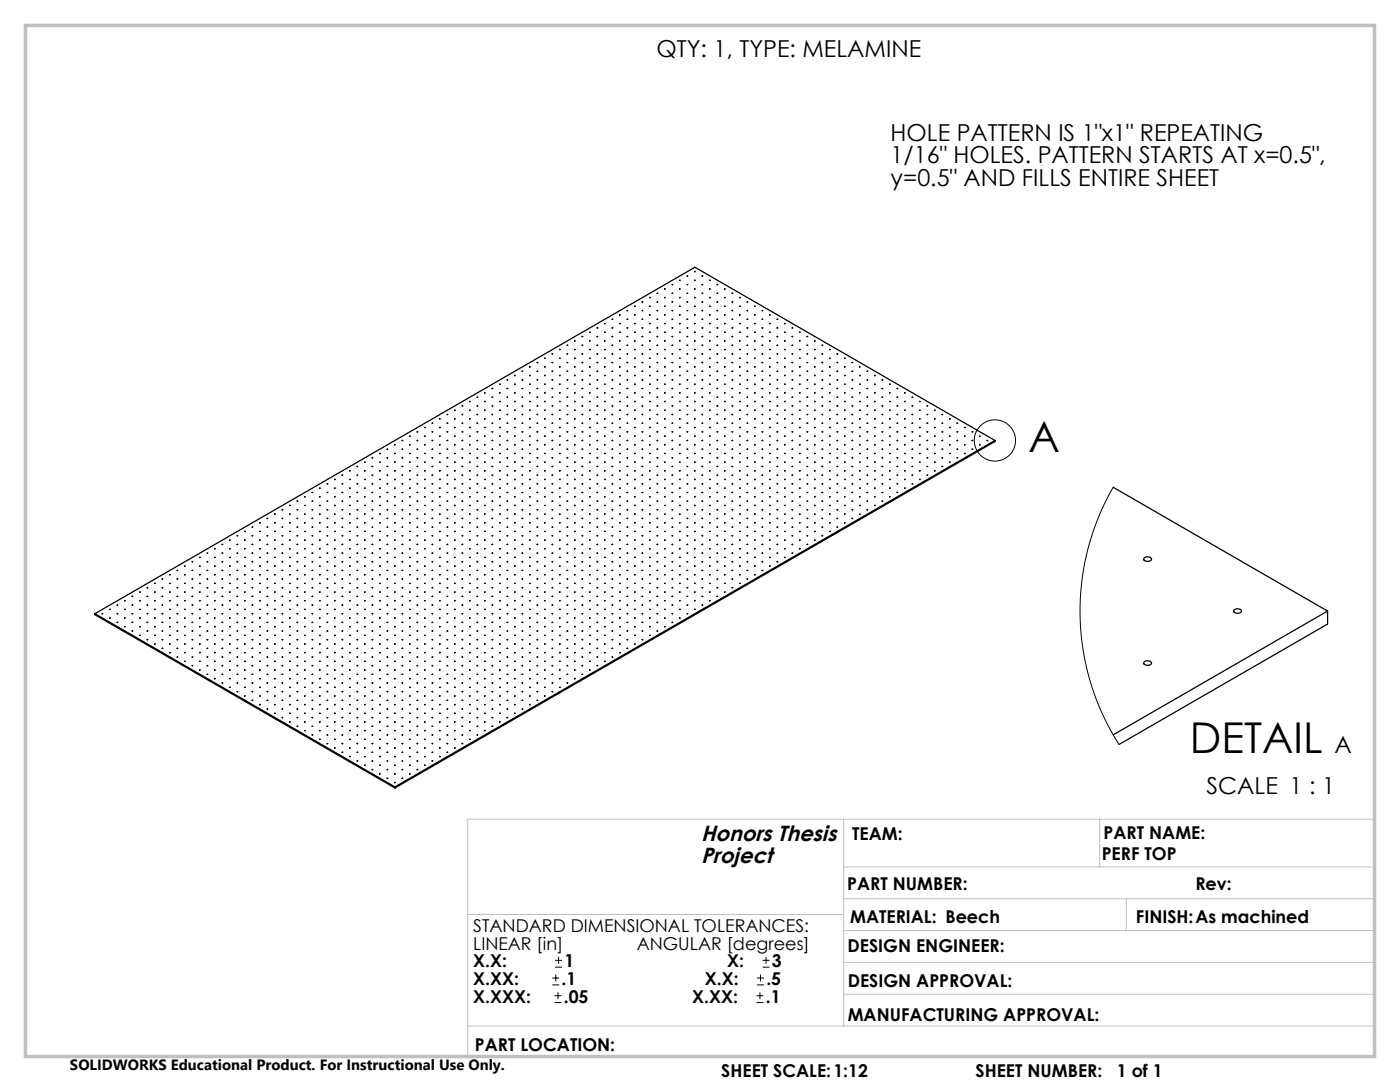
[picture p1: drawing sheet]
<svg xmlns="http://www.w3.org/2000/svg" width="279mm" height="216mm" viewBox="0 0 279 216" stroke-linecap="round" stroke-linejoin="round" font-family="sans-serif">
<defs><g id="words">
<g font-size="8.5">
<text x="205.2" y="90.2">A</text>
<text x="237.4" y="150.2">DETAIL</text>
</g>
<g font-size="4.7">
<text x="131" y="11.3">QTY: 1, TYPE: MELAMINE</text>
<text x="177.7" y="28.1">HOLE PATTERN IS 1&quot;x1&quot; REPEATING</text>
<text x="177.7" y="32.6">1/16&quot; HOLES. PATTERN STARTS AT x=0.5&quot;,</text>
<text x="177.7" y="37.1">y=0.5&quot; AND FILLS ENTIRE SHEET</text>
<text x="266.3" y="150.2">A</text>
<text x="240.8" y="158.4">SCALE 1 : 1</text>
</g>
<g font-size="4.4">
<text x="139.9" y="167.9">Honors Thesis</text>
<text x="139.9" y="172.1">Project</text>
</g>
<g font-size="3.5">
<text x="170.1" y="167.6">TEAM:</text>
<text x="220.3" y="167.3">PART NAME:</text>
<text x="219.9" y="171.6">PERF TOP</text>
<text x="169.1" y="177.6">PART NUMBER:</text>
<text x="238.6" y="177.6">Rev:</text>
<text x="94.4" y="185.9">STANDARD DIMENSIONAL TOLERANCES:</text>
<text x="169.7" y="184.2">MATERIAL: Beech</text>
<text x="226.7" y="184.2">FINISH:As machined</text>
<text x="94.4" y="189.5">LINEAR [in]</text>
<text x="127.1" y="189.5">ANGULAR [degrees]</text>
<text x="169.1" y="190">DESIGN ENGINEER:</text>
<text x="94.4" y="196.5">X.XX:</text>
<text x="94.4" y="193">X.X:</text>
<text x="112.1" y="196.5">.1</text>
<text x="112.6" y="193">1</text>
<text x="140.7" y="196.5">X.X:</text>
<text x="145.1" y="193">X:</text>
<text x="152.9" y="196.5">.5</text>
<text x="154" y="193">3</text>
<text x="169.2" y="197">DESIGN APPROVAL:</text>
<text x="94.4" y="200.1">X.XXX:</text>
<text x="112.5" y="200.1">.05</text>
<text x="138.1" y="200.1">X.XX:</text>
<text x="152.8" y="200.1">.1</text>
<text x="169.2" y="203.7">MANUFACTURING APPROVAL:</text>
<text x="94.8" y="209.6">PART LOCATION:</text>
<text x="144" y="215">SHEET SCALE:1:12</text>
<text x="194.7" y="215">SHEET NUMBER:</text>
<text x="222.9" y="215">1 of 1</text>
</g>
<text font-size="3" x="14" y="213.5">SOLIDWORKS Educational Product. For Instructional Use Only.</text>
</g></defs>
<g fill="none" stroke="#000" stroke-width=".25">
<path d="M129.6 59.4h.2zM131.1 58.5h.2zM132.6 57.6h.2zM132.6 59.4h.2zM134.1 56.8h.2zM134.1 58.5h.2zM135.6 59.4h.2zM135.6 55.9h.2zM135.6 57.6h.2zM137.1 55l.2 .1zM137.1 58.5h.2zM137.1 56.8h.2z"/>
<path d="M138.6 54.2h.2zM138.6 57.6h.2zM138.6 55.9h.2zM138.6 59.4h.2zM140.1 56.8h.2zM140.1 55l.2 .1zM140.1 58.5h.2zM141.6 55.9h.1zM141.6 59.4h.1zM141.6 57.6h.1zM143.1 56.8h.1zM143.1 58.5h.1z"/>
<path d="M144.6 59.4h.1zM144.6 57.6h.1zM146.1 58.5h.1zM147.6 59.4h.1zM95.2 79.2h.1zM96.7 78.4h.1zM98.2 77.5h.1zM98.2 79.2h.1zM99.7 76.6l.1 .1zM99.7 78.4h.1zM101.2 79.2h.1zM101.2 75.8h.1z"/>
<path d="M101.2 77.5h.1zM102.7 78.4h.1zM102.7 74.9h.1zM102.7 76.6l.1 .1zM104.2 77.5h.1zM104.2 74l.1 .1zM104.2 75.8h.1zM104.2 79.2h.1zM105.7 76.6l.1 .1zM105.7 73.2h.1zM105.7 74.9h.1zM105.7 78.4h.1z"/>
<path d="M107.2 75.8h.1zM107.2 72.3h.1zM107.2 74l.1 .1zM107.2 79.2h.1zM107.2 77.5h.1zM108.7 74.9h.1zM108.7 71.5h.1zM108.7 73.2h.1zM108.7 78.4h.1zM108.7 76.6l.1 .1zM110.2 74l.1 .1zM110.2 70.6h.1z"/>
<path d="M110.2 72.3h.1zM110.2 77.5h.1zM110.2 79.2h.1zM110.2 75.8h.1zM111.7 73.2h.1zM111.7 69.7h.1zM111.7 71.5h.1zM111.7 76.6l.1 .1zM111.7 78.4h.1zM111.7 74.9h.1zM113.2 79.2h.1zM113.2 72.3h.1z"/>
<path d="M113.2 68.9h.1zM113.2 70.6h.1zM113.2 75.8h.1zM113.2 77.5h.1zM113.2 74l.1 .1zM114.7 78.4h.1zM114.7 71.5h.1zM114.7 68h.1zM114.7 69.7h.1zM114.7 74.9h.1zM114.7 76.6l.1 .1zM114.7 73.2h.1z"/>
<path d="M116.2 79.2h.1zM116.2 77.5h.1zM116.2 70.6h.1zM116.2 67.1l.1 .1zM116.2 68.9h.1zM116.2 74l.1 .1zM116.2 75.8h.1zM116.2 72.3h.1zM117.7 78.4h.1zM117.7 76.6l.1 .1zM117.7 69.7h.1zM117.7 66.3h.1z"/>
<path d="M117.7 68h.1zM117.7 73.2h.1zM117.7 74.9h.1zM117.7 71.5h.1zM119.2 77.5h.1zM119.2 75.8h.1zM119.2 79.2h.1zM119.2 68.9h.1zM119.2 65.4h.1zM119.2 67.1l.1 .1zM119.2 72.3h.1zM119.2 74l.1 .1z"/>
<path d="M119.2 70.6h.1zM120.7 76.6l.1 .1zM120.7 74.9h.1zM120.7 78.4h.1zM120.7 68h.1zM120.7 64.5l.1 .1zM120.7 66.3h.1zM120.7 71.5h.1zM120.7 73.2h.1zM120.7 69.7h.1zM122.2 75.8h.1zM122.2 74l.1 .1z"/>
<path d="M122.2 77.5h.1zM122.2 79.2h.1zM122.2 67.1l.1 .1zM122.2 63.7h.1zM122.2 65.4h.1zM122.2 70.6h.1zM122.2 72.3h.1zM122.2 68.9h.1zM123.7 74.9h.1zM123.7 73.2h.1zM123.7 76.6l.1 .1zM123.7 78.4h.1z"/>
<path d="M123.7 66.3h.1zM123.7 62.8h.1zM123.7 64.5l.1 .1zM123.7 69.7h.1zM123.7 71.5h.1zM123.7 68h.1zM125.2 74l.1 .1zM125.2 72.3h.1zM125.2 79.2h.1zM125.2 75.8h.1zM125.2 77.5h.1zM125.2 65.4h.1z"/>
<path d="M125.2 62h.1zM125.2 63.7h.1zM125.2 68.9h.1zM125.2 70.6h.1zM125.2 67.1l.1 .1zM126.7 73.2h.1zM126.7 71.5h.1zM126.7 78.4h.1zM126.7 74.9h.1zM126.7 76.6l.1 .1zM126.7 64.5l.1 .1zM126.7 61.1h.1z"/>
<path d="M126.7 62.8h.1zM126.7 68h.1zM126.7 69.7h.1zM126.7 66.3h.1zM128.1 72.3h.2zM128.1 70.6h.2zM128.1 77.5h.2zM128.1 74l.2 .1zM128.1 75.8h.2zM128.1 63.7h.2zM128.1 60.2h.2zM128.1 62h.2z"/>
<path d="M128.1 67.1l.2 .1zM128.1 68.9h.2zM128.1 65.4h.2zM128.1 79.2h.2zM129.6 71.5h.2zM129.6 69.7h.2zM129.6 76.6l.2 .1zM129.6 73.2h.2zM129.6 74.9h.2zM129.6 62.8h.2zM129.6 61.1h.2zM129.6 66.3h.2z"/>
<path d="M129.6 68h.2zM129.6 64.5l.2 .1zM129.6 78.4h.2zM131.1 70.6h.2zM131.1 68.9h.2zM131.1 75.8h.2zM131.1 72.3h.2zM131.1 74l.2 .1zM131.1 62h.2zM131.1 60.2h.2zM131.1 65.4h.2zM131.1 67.1l.2 .1z"/>
<path d="M131.1 63.7h.2zM131.1 79.2h.2zM131.1 77.5h.2zM132.6 69.7h.2zM132.6 68h.2zM132.6 74.9h.2zM132.6 71.5h.2zM132.6 73.2h.2zM132.6 61.1h.2zM132.6 64.5l.2 .1zM132.6 66.3h.2zM132.6 62.8h.2z"/>
<path d="M132.6 78.4h.2zM132.6 76.6l.2 .1zM134.1 68.9h.2zM134.1 67.1l.2 .1zM134.1 74l.2 .1zM134.1 70.6h.2zM134.1 72.3h.2zM134.1 60.2h.2zM134.1 63.7h.2zM134.1 65.4h.2zM134.1 62h.2zM134.1 77.5h.2z"/>
<path d="M134.1 75.8h.2zM134.1 79.2h.2zM135.6 68h.2zM135.6 66.3h.2zM135.6 73.2h.2zM135.6 69.7h.2zM135.6 71.5h.2zM135.6 62.8h.2zM135.6 64.5l.2 .1zM135.6 61.1h.2zM135.6 76.6l.2 .1zM135.6 74.9h.2z"/>
<path d="M135.6 78.4h.2zM137.1 67.1l.2 .1zM137.1 65.4h.2zM137.1 72.3h.2zM137.1 68.9h.2zM137.1 70.6h.2zM137.1 62h.2zM137.1 63.7h.2zM137.1 60.2h.2zM137.1 75.8h.2zM137.1 74l.2 .1zM137.1 77.5h.2z"/>
<path d="M137.1 79.2h.2zM138.6 66.3h.2zM138.6 64.5l.2 .1zM138.6 71.5h.2zM138.6 68h.2zM138.6 69.7h.2zM138.6 61.1h.2zM138.6 62.8h.2zM138.6 74.9h.2zM138.6 73.2h.2zM138.6 76.6l.2 .1zM138.6 78.4h.2z"/>
<path d="M140.1 65.4h.2zM140.1 63.7h.2zM140.1 70.6h.2zM140.1 67.1l.2 .1zM140.1 68.9h.2zM140.1 60.2h.2zM140.1 62h.2zM140.1 74l.2 .1zM140.1 72.3h.2zM140.1 79.2h.2zM140.1 75.8h.2zM140.1 77.5h.2z"/>
<path d="M141.6 64.5l.1 .1zM141.6 62.8h.1zM141.6 69.7h.1zM141.6 66.3h.1zM141.6 68h.1zM141.6 61.1h.1zM141.6 73.2h.1zM141.6 71.5h.1zM141.6 78.4h.1zM141.6 74.9h.1zM141.6 76.6l.1 .1zM143.1 63.7h.1z"/>
<path d="M143.1 62h.1zM143.1 68.9h.1zM143.1 65.4h.1zM143.1 67.1l.1 .1zM143.1 60.2h.1zM143.1 79.2h.1zM143.1 72.3h.1zM143.1 70.6h.1zM143.1 77.5h.1zM143.1 74l.1 .1zM143.1 75.8h.1zM144.6 62.8h.1z"/>
<path d="M144.6 61.1h.1zM144.6 68h.1zM144.6 64.5l.1 .1zM144.6 66.3h.1zM144.6 78.4h.1zM144.6 71.5h.1zM144.6 69.7h.1zM144.6 76.6l.1 .1zM144.6 73.2h.1zM144.6 74.9h.1zM146.1 62h.1zM146.1 60.2h.1z"/>
<path d="M146.1 67.1l.1 .1zM146.1 63.7h.1zM146.1 65.4h.1zM146.1 77.5h.1zM146.1 79.2h.1zM146.1 70.6h.1zM146.1 68.9h.1zM146.1 75.8h.1zM146.1 72.3h.1zM146.1 74l.1 .1zM147.6 61.1h.1zM147.6 66.3h.1z"/>
<path d="M147.6 62.8h.1zM147.6 64.5l.1 .1zM147.6 76.6l.1 .1zM147.6 78.4h.1zM147.6 69.7h.1zM147.6 71.5h.1zM147.6 68h.1zM147.6 74.9h.1zM147.6 73.2h.1zM149.1 60.2h.1zM149.1 62h.1zM149.1 65.4h.1z"/>
<path d="M149.1 63.7h.1zM149.1 75.8h.1zM149.1 77.5h.1zM149.1 68.9h.1zM149.1 70.6h.1zM149.1 67.1l.1 .1zM149.1 74l.1 .1zM149.1 72.3h.1zM149.1 79.2h.1zM150.6 61.1h.1zM150.6 64.5l.1 .1zM150.6 62.8h.1z"/>
<path d="M150.6 74.9h.1zM150.6 76.6l.1 .1zM150.6 68h.1zM150.6 69.7h.1zM150.6 66.3h.1zM150.6 73.2h.1zM150.6 71.5h.1zM150.6 78.4h.1zM152.1 63.7h.1zM152.1 62h.1zM152.1 74l.1 .1zM152.1 75.8h.1z"/>
<path d="M152.1 67.1l.1 .1zM152.1 68.9h.1zM152.1 65.4h.1zM152.1 72.3h.1zM152.1 70.6h.1zM152.1 77.5h.1zM152.1 79.2h.1zM153.6 62.8h.1zM153.6 74.9h.1zM153.6 73.2h.1zM153.6 66.3h.1zM153.6 68h.1z"/>
<path d="M153.6 64.5l.1 .1zM153.6 71.5h.1zM153.6 69.7h.1zM153.6 76.6l.1 .1zM153.6 78.4h.1zM155.1 74l.1 .1zM155.1 72.3h.1zM155.1 65.4h.1zM155.1 67.1l.1 .1zM155.1 63.7h.1zM155.1 70.6h.1zM155.1 68.9h.1z"/>
<path d="M155.1 79.2h.1zM155.1 75.8h.1zM155.1 77.5h.1zM156.6 73.2h.1zM156.6 71.5h.1zM156.6 64.5l.1 .1zM156.6 66.3h.1zM156.6 69.7h.1zM156.6 68h.1zM156.6 78.4h.1zM156.6 74.9h.1zM156.6 76.6l.1 .1z"/>
<path d="M158.1 72.3h.1zM158.1 70.6h.1zM158.1 65.4h.1zM158.1 68.9h.1zM158.1 67.1l.1 .1zM158.1 77.5h.1zM158.1 74l.1 .1zM158.1 75.8h.1zM158.1 79.2h.1zM159.6 71.5h.1zM159.6 69.7h.1zM159.6 68h.1z"/>
<path d="M159.6 66.3h.1zM159.6 76.6l.1 .1zM159.6 73.2h.1zM159.6 74.9h.1zM159.6 78.4h.1zM161.1 70.6h.1zM161.1 68.9h.1zM161.1 67.1l.1 .1zM161.1 75.8h.1zM161.1 72.3h.1zM161.1 74l.1 .1zM161.1 79.2h.1z"/>
<path d="M161.1 77.5h.1zM162.6 69.7h.1zM162.6 68h.1zM162.6 74.9h.1zM162.6 71.5h.1zM162.6 73.2h.1zM162.6 78.4h.1zM162.6 76.6l.1 .1zM164.1 68.9h.1zM164.1 74l.1 .1zM164.1 70.6h.1zM164.1 72.3h.1z"/>
<path d="M164.1 77.5h.1zM164.1 79.2h.1zM164.1 75.8h.1zM165.6 73.2h.1zM165.6 69.7h.1zM165.6 71.5h.1zM165.6 76.6l.1 .1zM165.6 78.4h.1zM165.6 74.9h.1zM167.1 72.3h.1zM167.1 70.6h.1zM167.1 75.8h.1z"/>
<path d="M167.1 77.5h.1zM167.1 74l.1 .1zM167.1 79.2h.1zM168.6 71.5h.1zM168.6 74.9h.1zM168.6 76.6l.1 .1zM168.6 73.2h.1zM168.6 78.4h.1zM170.1 74l.1 .1zM170.1 75.8h.1zM170.1 72.3h.1zM170.1 77.5h.1z"/>
<path d="M170.1 79.2h.1zM171.6 73.2h.1zM171.6 74.9h.1zM171.6 76.6l.1 .1zM171.6 78.4h.1zM173.1 74l.1 .1zM173.1 79.2h.1zM173.1 75.8h.1zM173.1 77.5h.1zM174.5 78.4h.2zM174.5 74.9h.2zM174.5 76.6l.2 .1z"/>
<path d="M176 77.5h.2zM176 79.2h.2zM176 75.8h.2zM177.5 76.6l.2 .1zM177.5 78.4h.2zM179 77.5h.2zM179 79.2h.2zM180.5 78.4h.2zM182 79.2h.2zM59.3 100h.1zM60.8 99.1h.1zM62.3 100h.1z"/>
<path d="M62.3 98.2l.1 .1zM63.8 99.1h.1zM63.8 97.4h.1zM65.3 98.2l.1 .1zM65.3 100h.1zM65.3 96.5h.1zM66.8 97.4h.1zM66.8 99.1h.1zM66.8 95.7h.1zM68.3 96.5h.1zM68.3 98.2l.1 .1zM68.3 94.8h.1z"/>
<path d="M68.3 100h.1zM69.8 95.7h.1zM69.8 97.4h.1zM69.8 93.9h.1zM69.8 99.1h.1zM71.3 94.8h.1zM71.3 96.5h.1zM71.3 93.1h.1zM71.3 100h.1zM71.3 98.2l.1 .1zM72.8 93.9h.1zM72.8 95.7h.1z"/>
<path d="M72.8 92.2h.1zM72.8 99.1h.1zM72.8 97.4h.1zM74.3 100h.1zM74.3 93.1h.1zM74.3 94.8h.1zM74.3 91.3h.1zM74.3 98.2l.1 .1zM74.3 96.5h.1zM75.8 99.1h.1zM75.8 92.2h.1zM75.8 93.9h.1z"/>
<path d="M75.8 90.5h.1zM75.8 97.4h.1zM75.8 95.7h.1zM77.3 98.2l.1 .1zM77.3 100h.1zM77.3 91.3h.1zM77.3 93.1h.1zM77.3 89.6h.1zM77.3 96.5h.1zM77.3 94.8h.1zM78.8 97.4h.1zM78.8 99.1h.1z"/>
<path d="M78.8 90.5h.1zM78.8 92.2h.1zM78.8 88.7l.1 .1zM78.8 95.7h.1zM78.8 93.9h.1zM80.3 100h.1zM80.3 96.5h.1zM80.3 98.2l.1 .1zM80.3 89.6h.1zM80.3 91.3h.1zM80.3 87.9h.1zM80.3 94.8h.1z"/>
<path d="M80.3 93.1h.1zM81.8 99.1h.1zM81.8 95.7h.1zM81.8 97.4h.1zM81.8 88.7l.1 .1zM81.8 90.5h.1zM81.8 87h.1zM81.8 93.9h.1zM81.8 92.2h.1zM83.2 98.2l.2 .1zM83.2 94.8h.2zM83.2 96.5h.2z"/>
<path d="M83.2 100h.2zM83.2 87.9h.2zM83.2 89.6h.2zM83.2 86.1l.2 .1zM83.2 93.1h.2zM83.2 91.3h.2zM84.7 97.4h.2zM84.7 93.9h.2zM84.7 95.7h.2zM84.7 99.1h.2zM84.7 87h.2zM84.7 88.7l.2 .1z"/>
<path d="M84.7 85.3h.2zM84.7 92.2h.2zM84.7 90.5h.2zM86.2 96.5h.2zM86.2 93.1h.2zM86.2 94.8h.2zM86.2 100h.2zM86.2 98.2l.2 .1zM86.2 86.1l.2 .1zM86.2 87.9h.2zM86.2 84.4h.2zM86.2 91.3h.2z"/>
<path d="M86.2 89.6h.2zM87.7 95.7h.2zM87.7 92.2h.2zM87.7 93.9h.2zM87.7 99.1h.2zM87.7 97.4h.2zM87.7 85.3h.2zM87.7 87h.2zM87.7 83.6h.2zM87.7 90.5h.2zM87.7 88.7l.2 .1zM89.2 94.8h.2z"/>
<path d="M89.2 91.3h.2zM89.2 93.1h.2zM89.2 98.2l.2 .1zM89.2 96.5h.2zM89.2 84.4h.2zM89.2 86.1l.2 .1zM89.2 82.7h.2zM89.2 89.6h.2zM89.2 87.9h.2zM89.2 100h.2zM90.7 93.9h.2zM90.7 90.5h.2z"/>
<path d="M90.7 92.2h.2zM90.7 97.4h.2zM90.7 95.7h.2zM90.7 85.3h.2zM90.7 81.8h.2zM90.7 83.6h.2zM90.7 88.7l.2 .1zM90.7 87h.2zM90.7 99.1h.2zM92.2 93.1h.2zM92.2 89.6h.2zM92.2 91.3h.2z"/>
<path d="M92.2 96.5h.2zM92.2 94.8h.2zM92.2 84.4h.2zM92.2 81h.2zM92.2 82.7h.2zM92.2 87.9h.2zM92.2 86.1l.2 .1zM92.2 98.2l.2 .1zM92.2 100h.2zM93.7 92.2h.2zM93.7 88.7l.2 .1zM93.7 90.5h.2z"/>
<path d="M93.7 95.7h.2zM93.7 93.9h.2zM93.7 83.6h.2zM93.7 80.1h.2zM93.7 81.8h.2zM93.7 87h.2zM93.7 85.3h.2zM93.7 97.4h.2zM93.7 99.1h.2zM95.2 91.3h.1zM95.2 87.9h.1zM95.2 89.6h.1z"/>
<path d="M95.2 94.8h.1zM95.2 93.1h.1zM95.2 82.7h.1zM95.2 81h.1zM95.2 86.1l.1 .1zM95.2 84.4h.1zM95.2 96.5h.1zM95.2 100h.1zM95.2 98.2l.1 .1zM96.7 90.5h.1zM96.7 88.7l.1 .1zM96.7 93.9h.1z"/>
<path d="M96.7 95.7h.1zM96.7 92.2h.1zM96.7 81.8h.1zM96.7 80.1h.1zM96.7 85.3h.1zM96.7 87h.1zM96.7 83.6h.1zM96.7 99.1h.1zM96.7 97.4h.1zM98.2 89.6h.1zM98.2 87.9h.1zM98.2 93.1h.1z"/>
<path d="M98.2 94.8h.1zM98.2 91.3h.1zM98.2 81h.1zM98.2 84.4h.1zM98.2 86.1l.1 .1zM98.2 82.7h.1zM98.2 98.2l.1 .1zM98.2 96.5h.1zM98.2 100h.1zM99.7 88.7l.1 .1zM99.7 87h.1zM99.7 92.2h.1z"/>
<path d="M99.7 93.9h.1zM99.7 90.5h.1zM99.7 80.1h.1zM99.7 83.6h.1zM99.7 85.3h.1zM99.7 81.8h.1zM99.7 97.4h.1zM99.7 95.7h.1zM99.7 99.1h.1zM101.2 87.9h.1zM101.2 86.1l.1 .1zM101.2 91.3h.1z"/>
<path d="M101.2 93.1h.1zM101.2 89.6h.1zM101.2 82.7h.1zM101.2 84.4h.1zM101.2 81h.1zM101.2 96.5h.1zM101.2 94.8h.1zM101.2 98.2l.1 .1zM101.2 100h.1zM102.7 87h.1zM102.7 85.3h.1zM102.7 92.2h.1z"/>
<path d="M102.7 88.7l.1 .1zM102.7 90.5h.1zM102.7 81.8h.1zM102.7 83.6h.1zM102.7 80.1h.1zM102.7 95.7h.1zM102.7 93.9h.1zM102.7 97.4h.1zM102.7 99.1h.1zM104.2 86.1l.1 .1zM104.2 84.4h.1zM104.2 91.3h.1z"/>
<path d="M104.2 87.9h.1zM104.2 89.6h.1zM104.2 81h.1zM104.2 82.7h.1zM104.2 94.8h.1zM104.2 93.1h.1zM104.2 100h.1zM104.2 96.5h.1zM104.2 98.2l.1 .1zM105.7 85.3h.1zM105.7 83.6h.1zM105.7 90.5h.1z"/>
<path d="M105.7 87h.1zM105.7 88.7l.1 .1zM105.7 80.1h.1zM105.7 81.8h.1zM105.7 93.9h.1zM105.7 92.2h.1zM105.7 99.1h.1zM105.7 95.7h.1zM105.7 97.4h.1zM107.2 84.4h.1zM107.2 82.7h.1zM107.2 89.6h.1z"/>
<path d="M107.2 86.1l.1 .1zM107.2 87.9h.1zM107.2 81h.1zM107.2 100h.1zM107.2 93.1h.1zM107.2 91.3h.1zM107.2 98.2l.1 .1zM107.2 94.8h.1zM107.2 96.5h.1zM108.7 83.6h.1zM108.7 81.8h.1zM108.7 88.7l.1 .1z"/>
<path d="M108.7 85.3h.1zM108.7 87h.1zM108.7 80.1h.1zM108.7 99.1h.1zM108.7 92.2h.1zM108.7 90.5h.1zM108.7 97.4h.1zM108.7 93.9h.1zM108.7 95.7h.1zM110.2 82.7h.1zM110.2 81h.1zM110.2 87.9h.1z"/>
<path d="M110.2 84.4h.1zM110.2 86.1l.1 .1zM110.2 98.2l.1 .1zM110.2 100h.1zM110.2 91.3h.1zM110.2 89.6h.1zM110.2 96.5h.1zM110.2 93.1h.1zM110.2 94.8h.1zM111.7 81.8h.1zM111.7 80.1h.1zM111.7 87h.1z"/>
<path d="M111.7 83.6h.1zM111.7 85.3h.1zM111.7 97.4h.1zM111.7 99.1h.1zM111.7 90.5h.1zM111.7 88.7l.1 .1zM111.7 95.7h.1zM111.7 92.2h.1zM111.7 93.9h.1zM113.2 81h.1zM113.2 86.1l.1 .1zM113.2 82.7h.1z"/>
<path d="M113.2 84.4h.1zM113.2 96.5h.1zM113.2 98.2l.1 .1zM113.2 89.6h.1zM113.2 87.9h.1zM113.2 94.8h.1zM113.2 91.3h.1zM113.2 93.1h.1zM113.2 100h.1zM114.7 80.1h.1zM114.7 85.3h.1zM114.7 81.8h.1z"/>
<path d="M114.7 83.6h.1zM114.7 95.7h.1zM114.7 97.4h.1zM114.7 88.7l.1 .1zM114.7 87h.1zM114.7 93.9h.1zM114.7 90.5h.1zM114.7 92.2h.1zM114.7 99.1h.1zM116.2 84.4h.1zM116.2 81h.1zM116.2 82.7h.1z"/>
<path d="M116.2 94.8h.1zM116.2 96.5h.1zM116.2 87.9h.1zM116.2 86.1l.1 .1zM116.2 93.1h.1zM116.2 89.6h.1zM116.2 91.3h.1zM116.2 100h.1zM116.2 98.2l.1 .1zM117.7 83.6h.1zM117.7 80.1h.1zM117.7 81.8h.1z"/>
<path d="M117.7 93.9h.1zM117.7 95.7h.1zM117.7 87h.1zM117.7 85.3h.1zM117.7 92.2h.1zM117.7 88.7l.1 .1zM117.7 90.5h.1zM117.7 99.1h.1zM117.7 97.4h.1zM119.2 82.7h.1zM119.2 81h.1zM119.2 93.1h.1z"/>
<path d="M119.2 94.8h.1zM119.2 86.1l.1 .1zM119.2 84.4h.1zM119.2 91.3h.1zM119.2 87.9h.1zM119.2 89.6h.1zM119.2 98.2l.1 .1zM119.2 100h.1zM119.2 96.5h.1zM120.7 81.8h.1zM120.7 80.1h.1zM120.7 92.2h.1z"/>
<path d="M120.7 93.9h.1zM120.7 85.3h.1zM120.7 83.6h.1zM120.7 90.5h.1zM120.7 87h.1zM120.7 88.7l.1 .1zM120.7 97.4h.1zM120.7 99.1h.1zM120.7 95.7h.1zM122.2 81h.1zM122.2 91.3h.1zM122.2 93.1h.1z"/>
<path d="M122.2 84.4h.1zM122.2 82.7h.1zM122.2 89.6h.1zM122.2 86.1l.1 .1zM122.2 87.9h.1zM122.2 96.5h.1zM122.2 98.2l.1 .1zM122.2 94.8h.1zM122.2 100h.1zM123.7 80.1h.1zM123.7 90.5h.1zM123.7 92.2h.1z"/>
<path d="M123.7 83.6h.1zM123.7 81.8h.1zM123.7 88.7l.1 .1zM123.7 85.3h.1zM123.7 87h.1zM123.7 95.7h.1zM123.7 97.4h.1zM123.7 93.9h.1zM123.7 99.1h.1zM125.2 89.6h.1zM125.2 91.3h.1zM125.2 82.7h.1z"/>
<path d="M125.2 81h.1zM125.2 87.9h.1zM125.2 84.4h.1zM125.2 86.1l.1 .1zM125.2 94.8h.1zM125.2 96.5h.1zM125.2 93.1h.1zM125.2 100h.1zM125.2 98.2l.1 .1zM126.7 88.7l.1 .1zM126.7 90.5h.1zM126.7 81.8h.1z"/>
<path d="M126.7 80.1h.1zM126.7 87h.1zM126.7 83.6h.1zM126.7 85.3h.1zM126.7 93.9h.1zM126.7 95.7h.1zM126.7 92.2h.1zM126.7 99.1h.1zM126.7 97.4h.1zM128.1 87.9h.2zM128.1 89.6h.2zM128.1 81h.2z"/>
<path d="M128.1 86.1l.2 .1zM128.1 82.7h.2zM128.1 84.4h.2zM128.1 93.1h.2zM128.1 94.8h.2zM128.1 91.3h.2zM128.1 98.2l.2 .1zM128.1 96.5h.2zM128.1 100h.2zM129.6 87h.2zM129.6 88.7l.2 .1zM129.6 80.1h.2z"/>
<path d="M129.6 85.3h.2zM129.6 81.8h.2zM129.6 83.6h.2zM129.6 92.2h.2zM129.6 93.9h.2zM129.6 90.5h.2zM129.6 97.4h.2zM129.6 95.7h.2zM129.6 99.1h.2zM131.1 86.1l.2 .1zM131.1 87.9h.2zM131.1 84.4h.2z"/>
<path d="M131.1 81h.2zM131.1 82.7h.2zM131.1 98.2l.2 .1zM131.1 91.3h.2zM131.1 93.1h.2zM131.1 89.6h.2zM131.1 96.5h.2zM131.1 94.8h.2zM131.1 100h.2zM132.6 85.3h.2zM132.6 87h.2zM132.6 83.6h.2z"/>
<path d="M132.6 80.1h.2zM132.6 81.8h.2zM132.6 97.4h.2zM132.6 90.5h.2zM132.6 92.2h.2zM132.6 88.7l.2 .1zM132.6 95.7h.2zM132.6 93.9h.2zM132.6 99.1h.2zM134.1 84.4h.2zM134.1 86.1l.2 .1zM134.1 82.7h.2z"/>
<path d="M134.1 81h.2zM134.1 96.5h.2zM134.1 91.3h.2zM134.1 87.9h.2zM134.1 89.6h.2zM134.1 94.8h.2zM134.1 93.1h.2zM134.1 98.2l.2 .1zM134.1 100h.2zM135.6 83.6h.2zM135.6 85.3h.2zM135.6 81.8h.2z"/>
<path d="M135.6 80.1h.2zM135.6 95.7h.2zM135.6 90.5h.2zM135.6 87h.2zM135.6 88.7l.2 .1zM135.6 93.9h.2zM135.6 92.2h.2zM135.6 97.4h.2zM135.6 99.1h.2zM137.1 82.7h.2zM137.1 84.4h.2zM137.1 81h.2z"/>
<path d="M137.1 94.8h.2zM137.1 89.6h.2zM137.1 86.1l.2 .1zM137.1 87.9h.2zM137.1 93.1h.2zM137.1 91.3h.2zM137.1 100h.2zM137.1 96.5h.2zM137.1 98.2l.2 .1zM138.6 81.8h.2zM138.6 83.6h.2zM138.6 80.1h.2z"/>
<path d="M138.6 93.9h.2zM138.6 88.7l.2 .1zM138.6 85.3h.2zM138.6 87h.2zM138.6 92.2h.2zM138.6 90.5h.2zM138.6 99.1h.2zM138.6 95.7h.2zM138.6 97.4h.2zM140.1 81h.2zM140.1 82.7h.2zM140.1 87.9h.2z"/>
<path d="M140.1 84.4h.2zM140.1 86.1l.2 .1zM140.1 91.3h.2zM140.1 93.1h.2zM140.1 89.6h.2zM140.1 98.2l.2 .1zM140.1 94.8h.2zM140.1 96.5h.2zM140.1 100h.2zM141.6 80.1h.1zM141.6 81.8h.1zM141.6 87h.1z"/>
<path d="M141.6 83.6h.1zM141.6 85.3h.1zM141.6 90.5h.1zM141.6 92.2h.1zM141.6 88.7l.1 .1zM141.6 97.4h.1zM141.6 93.9h.1zM141.6 95.7h.1zM141.6 99.1h.1zM143.1 81h.1zM143.1 86.1l.1 .1zM143.1 82.7h.1z"/>
<path d="M143.1 84.4h.1zM143.1 89.6h.1zM143.1 91.3h.1zM143.1 87.9h.1zM143.1 96.5h.1zM143.1 93.1h.1zM143.1 94.8h.1zM143.1 100h.1zM143.1 98.2l.1 .1zM144.6 80.1h.1zM144.6 85.3h.1zM144.6 81.8h.1z"/>
<path d="M144.6 83.6h.1zM144.6 88.7l.1 .1zM144.6 90.5h.1zM144.6 87h.1zM144.6 95.7h.1zM144.6 92.2h.1zM144.6 93.9h.1zM144.6 99.1h.1zM144.6 97.4h.1zM146.1 84.4h.1zM146.1 81h.1zM146.1 82.7h.1z"/>
<path d="M146.1 87.9h.1zM146.1 89.6h.1zM146.1 86.1l.1 .1zM146.1 94.8h.1zM146.1 91.3h.1zM146.1 93.1h.1zM146.1 98.2l.1 .1zM146.1 96.5h.1zM146.1 100h.1zM147.6 83.6h.1zM147.6 80.1h.1zM147.6 81.8h.1z"/>
<path d="M147.6 87h.1zM147.6 88.7l.1 .1zM147.6 85.3h.1zM147.6 93.9h.1zM147.6 90.5h.1zM147.6 92.2h.1zM147.6 95.7h.1zM147.6 97.4h.1zM147.6 99.1h.1zM149.1 82.7h.1zM149.1 81h.1zM149.1 86.1l.1 .1z"/>
<path d="M149.1 87.9h.1zM149.1 84.4h.1zM149.1 93.1h.1zM149.1 94.8h.1zM149.1 89.6h.1zM149.1 91.3h.1zM149.1 96.5h.1zM149.1 98.2l.1 .1zM149.1 100h.1zM150.6 81.8h.1zM150.6 80.1h.1zM150.6 85.3h.1z"/>
<path d="M150.6 87h.1zM150.6 83.6h.1zM150.6 92.2h.1zM150.6 93.9h.1zM150.6 88.7l.1 .1zM150.6 90.5h.1zM150.6 95.7h.1zM150.6 97.4h.1zM150.6 99.1h.1zM152.1 81h.1zM152.1 84.4h.1zM152.1 86.1l.1 .1z"/>
<path d="M152.1 82.7h.1zM152.1 91.3h.1zM152.1 93.1h.1zM152.1 87.9h.1zM152.1 89.6h.1zM152.1 94.8h.1zM152.1 96.5h.1zM152.1 98.2l.1 .1zM152.1 100h.1zM153.6 80.1h.1zM153.6 83.6h.1zM153.6 85.3h.1z"/>
<path d="M153.6 81.8h.1zM153.6 90.5h.1zM153.6 92.2h.1zM153.6 87h.1zM153.6 88.7l.1 .1zM153.6 93.9h.1zM153.6 95.7h.1zM153.6 97.4h.1zM153.6 99.1h.1zM155.1 82.7h.1zM155.1 84.4h.1zM155.1 81h.1z"/>
<path d="M155.1 89.6h.1zM155.1 91.3h.1zM155.1 86.1l.1 .1zM155.1 87.9h.1zM155.1 93.1h.1zM155.1 94.8h.1zM155.1 96.5h.1zM155.1 98.2l.1 .1zM155.1 100h.1zM156.6 81.8h.1zM156.6 83.6h.1zM156.6 80.1h.1z"/>
<path d="M156.6 88.7l.1 .1zM156.6 90.5h.1zM156.6 85.3h.1zM156.6 87h.1zM156.6 92.2h.1zM156.6 93.9h.1zM156.6 95.7h.1zM156.6 97.4h.1zM156.6 99.1h.1zM158.1 81h.1zM158.1 82.7h.1zM158.1 87.9h.1z"/>
<path d="M158.1 89.6h.1zM158.1 84.4h.1zM158.1 86.1l.1 .1zM158.1 91.3h.1zM158.1 93.1h.1zM158.1 94.8h.1zM158.1 96.5h.1zM158.1 98.2l.1 .1zM158.1 100h.1zM159.6 80.1h.1zM159.6 81.8h.1zM159.6 87h.1z"/>
<path d="M159.6 88.7l.1 .1zM159.6 83.6h.1zM159.6 85.3h.1zM159.6 90.5h.1zM159.6 92.2h.1zM159.6 93.9h.1zM159.6 95.7h.1zM159.6 97.4h.1zM159.6 99.1h.1zM161.1 81h.1zM161.1 86.1l.1 .1zM161.1 87.9h.1z"/>
<path d="M161.1 82.7h.1zM161.1 84.4h.1zM161.1 89.6h.1zM161.1 91.3h.1zM161.1 93.1h.1zM161.1 94.8h.1zM161.1 96.5h.1zM161.1 98.2l.1 .1zM161.1 100h.1zM162.6 80.1h.1zM162.6 85.3h.1zM162.6 87h.1z"/>
<path d="M162.6 81.8h.1zM162.6 83.6h.1zM162.6 88.7l.1 .1zM162.6 90.5h.1zM162.6 92.2h.1zM162.6 93.9h.1zM162.6 95.7h.1zM162.6 97.4h.1zM162.6 99.1h.1zM164.1 84.4h.1zM164.1 86.1l.1 .1zM164.1 81h.1z"/>
<path d="M164.1 82.7h.1zM164.1 87.9h.1zM164.1 89.6h.1zM164.1 91.3h.1zM164.1 93.1h.1zM164.1 94.8h.1zM164.1 96.5h.1zM164.1 98.2l.1 .1zM164.1 100h.1zM165.6 83.6h.1zM165.6 85.3h.1zM165.6 80.1h.1z"/>
<path d="M165.6 81.8h.1zM165.6 87h.1zM165.6 88.7l.1 .1zM165.6 90.5h.1zM165.6 92.2h.1zM165.6 93.9h.1zM165.6 95.7h.1zM165.6 97.4h.1zM165.6 99.1h.1zM167.1 82.7h.1zM167.1 84.4h.1zM167.1 81h.1z"/>
<path d="M167.1 86.1l.1 .1zM167.1 87.9h.1zM167.1 89.6h.1zM167.1 91.3h.1zM167.1 93.1h.1zM167.1 94.8h.1zM167.1 96.5h.1zM167.1 98.2l.1 .1zM167.1 100h.1zM168.6 81.8h.1zM168.6 83.6h.1zM168.6 80.1h.1z"/>
<path d="M168.6 85.3h.1zM168.6 87h.1zM168.6 88.7l.1 .1zM168.6 90.5h.1zM168.6 92.2h.1zM168.6 93.9h.1zM168.6 95.7h.1zM168.6 97.4h.1zM168.6 99.1h.1zM170.1 81h.1zM170.1 82.7h.1zM170.1 84.4h.1z"/>
<path d="M170.1 86.1l.1 .1zM170.1 87.9h.1zM170.1 89.6h.1zM170.1 91.3h.1zM170.1 93.1h.1zM170.1 94.8h.1zM170.1 96.5h.1zM170.1 98.2l.1 .1zM170.1 100h.1zM171.6 80.1h.1zM171.6 81.8h.1zM171.6 83.6h.1z"/>
<path d="M171.6 85.3h.1zM171.6 87h.1zM171.6 88.7l.1 .1zM171.6 90.5h.1zM171.6 92.2h.1zM171.6 93.9h.1zM171.6 95.7h.1zM171.6 97.4h.1zM171.6 99.1h.1zM173.1 81h.1zM173.1 82.7h.1zM173.1 84.4h.1z"/>
<path d="M173.1 89.6h.1zM173.1 86.1l.1 .1zM173.1 87.9h.1zM173.1 91.3h.1zM173.1 93.1h.1zM173.1 94.8h.1zM173.1 96.5h.1zM173.1 98.2l.1 .1zM173.1 100h.1zM174.5 80.1h.2zM174.5 81.8h.2zM174.5 83.6h.2z"/>
<path d="M174.5 88.7l.2 .1zM174.5 85.3h.2zM174.5 87h.2zM174.5 90.5h.2zM174.5 92.2h.2zM174.5 93.9h.2zM174.5 95.7h.2zM174.5 97.4h.2zM174.5 99.1h.2zM176 81h.2zM176 82.7h.2zM176 84.4h.2z"/>
<path d="M176 87.9h.2zM176 86.1l.2 .1zM176 89.6h.2zM176 91.3h.2zM176 93.1h.2zM176 94.8h.2zM176 96.5h.2zM176 98.2l.2 .1zM176 100h.2zM177.5 83.6h.2zM177.5 80.1h.2zM177.5 81.8h.2z"/>
<path d="M177.5 87h.2zM177.5 85.3h.2zM177.5 88.7l.2 .1zM177.5 90.5h.2zM177.5 92.2h.2zM177.5 93.9h.2zM177.5 95.7h.2zM177.5 97.4h.2zM177.5 99.1h.2zM179 82.7h.2zM179 81h.2zM179 86.1l.2 .1z"/>
<path d="M179 84.4h.2zM179 87.9h.2zM179 89.6h.2zM179 91.3h.2zM179 93.1h.2zM179 94.8h.2zM179 96.5h.2zM179 98.2l.2 .1zM180.5 81.8h.2zM180.5 80.1h.2zM180.5 85.3h.2zM180.5 83.6h.2z"/>
<path d="M180.5 87h.2zM180.5 88.7l.2 .1zM180.5 90.5h.2zM180.5 92.2h.2zM180.5 93.9h.2zM180.5 95.7h.2zM180.5 97.4h.2zM182 81h.2zM182 84.4h.2zM182 82.7h.2zM182 86.1l.2 .1zM182 87.9h.2z"/>
<path d="M182 89.6h.2zM182 91.3h.2zM182 93.1h.2zM182 94.8h.2zM182 96.5h.2zM183.5 80.1h.2zM183.5 83.6h.2zM183.5 81.8h.2zM183.5 85.3h.2zM183.5 87h.2zM183.5 88.7l.2 .1zM183.5 90.5h.2z"/>
<path d="M183.5 92.2h.2zM183.5 93.9h.2zM183.5 95.7h.2zM185 82.7h.2zM185 81h.2zM185 84.4h.2zM185 86.1l.2 .1zM185 87.9h.2zM185 89.6h.2zM185 91.3h.2zM185 93.1h.2zM185 94.8h.2z"/>
<path d="M186.5 81.8h.1zM186.5 83.6h.1zM186.5 85.3h.1zM186.5 87h.1zM186.5 88.7l.1 .1zM186.5 90.5h.1zM186.5 92.2h.1zM186.5 93.9h.1zM188 82.7h.1zM188 84.4h.1zM188 86.1l.1 .1zM188 87.9h.1z"/>
<path d="M188 89.6h.1zM188 91.3h.1zM188 93.1h.1zM189.5 83.6h.1zM189.5 85.3h.1zM189.5 87h.1zM189.5 88.7l.1 .1zM189.5 90.5h.1zM189.5 92.2h.1zM191 84.4h.1zM191 86.1l.1 .1zM191 87.9h.1z"/>
<path d="M191 89.6h.1zM191 91.3h.1zM192.5 85.3h.1zM192.5 87h.1zM192.5 88.7l.1 .1zM192.5 90.5h.1zM194 86.1l.1 .1zM194 87.9h.1zM194 89.6h.1zM195.5 87h.1zM195.5 88.7l.1 .1zM197 87.9h.1z"/>
<path d="M198.6 87.9l-119.8 69.1M198.6 87.9v.2l-119.8 69.1M198.6 87.9l-59.9-34.6-119.7 69.2M222.2 97.2l42.7 24.7M24.9 119.8l.1 .1zM26.4 119h.1zM27.9 119.8l.1 .1zM27.9 118.1h.1zM29.4 119h.1zM29.4 117.3h.1zM30.9 118.1h.1zM30.9 116.4h.1z"/>
<path d="M30.9 119.8l.1 .1zM32.4 117.3h.1zM32.4 115.5h.1zM32.4 119h.1zM33.9 116.4h.1zM33.9 114.7h.1zM33.9 118.1h.1zM33.9 119.8l.1 .1zM35.4 115.5h.1zM35.4 113.8h.1zM35.4 117.3h.1zM35.4 119h.1z"/>
<path d="M36.9 114.7h.1zM36.9 112.9h.1zM36.9 119.8l.1 .1zM36.9 116.4h.1zM36.9 118.1h.1zM38.3 113.8h.2zM38.3 112.1h.2zM38.3 119h.2zM38.3 115.5h.2zM38.3 117.3h.2zM39.8 119.8l.2 .1zM39.8 112.9h.2z"/>
<path d="M39.8 111.2h.2zM39.8 118.1h.2zM39.8 114.7h.2zM39.8 116.4h.2zM41.3 119h.2zM41.3 112.1h.2zM41.3 110.3l.2 .1zM41.3 117.3h.2zM41.3 113.8h.2zM41.3 115.5h.2zM42.8 119.8l.2 .1zM42.8 118.1h.2z"/>
<path d="M42.8 111.2h.2zM42.8 109.5h.2zM42.8 116.4h.2zM42.8 112.9h.2zM42.8 114.7h.2zM44.3 119h.2zM44.3 117.3h.2zM44.3 110.3l.2 .1zM44.3 112.1h.2zM44.3 108.6h.2zM44.3 115.5h.2zM44.3 113.8h.2z"/>
<path d="M45.8 118.1h.2zM45.8 119.8l.2 .1zM45.8 116.4h.2zM45.8 109.5h.2zM45.8 111.2h.2zM45.8 107.7l.2 .1zM45.8 114.7h.2zM45.8 112.9h.2zM47.3 117.3h.2zM47.3 119h.2zM47.3 115.5h.2zM47.3 108.6h.2z"/>
<path d="M47.3 110.3l.2 .1zM47.3 106.9h.2zM47.3 113.8h.2zM47.3 112.1h.2zM48.8 116.4h.2zM48.8 118.1h.2zM48.8 114.7h.2zM48.8 119.8l.2 .1zM48.8 107.7l.2 .1zM48.8 109.5h.2zM48.8 106h.2zM48.8 112.9h.2z"/>
<path d="M48.8 111.2h.2zM50.3 117.3h.1zM50.3 113.8h.1zM50.3 115.5h.1zM50.3 119h.1zM50.3 106.9h.1zM50.3 108.6h.1zM50.3 105.2h.1zM50.3 112.1h.1zM50.3 110.3l.1 .1zM51.8 116.4h.1zM51.8 112.9h.1z"/>
<path d="M51.8 114.7h.1zM51.8 119.8l.1 .1zM51.8 118.1h.1zM51.8 106h.1zM51.8 107.7l.1 .1zM51.8 104.3h.1zM51.8 111.2h.1zM51.8 109.5h.1zM53.3 115.5h.1zM53.3 112.1h.1zM53.3 113.8h.1zM53.3 119h.1z"/>
<path d="M53.3 117.3h.1zM53.3 105.2h.1zM53.3 106.9h.1zM53.3 103.4h.1zM53.3 110.3l.1 .1zM53.3 108.6h.1zM54.8 114.7h.1zM54.8 111.2h.1zM54.8 112.9h.1zM54.8 118.1h.1zM54.8 116.4h.1zM54.8 104.3h.1z"/>
<path d="M54.8 106h.1zM54.8 102.6h.1zM54.8 109.5h.1zM54.8 107.7l.1 .1zM54.8 119.8l.1 .1zM56.3 113.8h.1zM56.3 110.3l.1 .1zM56.3 112.1h.1zM56.3 117.3h.1zM56.3 115.5h.1zM56.3 103.4h.1zM56.3 105.2h.1z"/>
<path d="M56.3 101.7h.1zM56.3 108.6h.1zM56.3 106.9h.1zM56.3 119h.1zM57.8 112.9h.1zM57.8 109.5h.1zM57.8 111.2h.1zM57.8 116.4h.1zM57.8 114.7h.1zM57.8 102.6h.1zM57.8 104.3h.1zM57.8 100.8h.1z"/>
<path d="M57.8 107.7l.1 .1zM57.8 106h.1zM57.8 118.1h.1zM57.8 119.8l.1 .1zM59.3 112.1h.1zM59.3 108.6h.1zM59.3 110.3l.1 .1zM59.3 115.5h.1zM59.3 113.8h.1zM59.3 101.7h.1zM59.3 103.4h.1zM59.3 106.9h.1z"/>
<path d="M59.3 105.2h.1zM59.3 117.3h.1zM59.3 119h.1zM60.8 111.2h.1zM60.8 107.7l.1 .1zM60.8 109.5h.1zM60.8 114.7h.1zM60.8 112.9h.1zM60.8 100.8h.1zM60.8 102.6h.1zM60.8 106h.1zM60.8 104.3h.1z"/>
<path d="M60.8 119.8l.1 .1zM60.8 116.4h.1zM60.8 118.1h.1zM62.3 110.3l.1 .1zM62.3 106.9h.1zM62.3 108.6h.1zM62.3 113.8h.1zM62.3 112.1h.1zM62.3 101.7h.1zM62.3 105.2h.1zM62.3 103.4h.1zM62.3 119h.1z"/>
<path d="M62.3 115.5h.1zM62.3 117.3h.1zM63.8 109.5h.1zM63.8 106h.1zM63.8 107.7l.1 .1zM63.8 112.9h.1zM63.8 111.2h.1zM63.8 100.8h.1zM63.8 104.3h.1zM63.8 102.6h.1zM63.8 118.1h.1zM63.8 114.7h.1z"/>
<path d="M63.8 116.4h.1zM63.8 119.8l.1 .1zM65.3 108.6h.1zM65.3 105.2h.1zM65.3 106.9h.1zM65.3 112.1h.1zM65.3 110.3l.1 .1zM65.3 103.4h.1zM65.3 101.7h.1zM65.3 117.3h.1zM65.3 113.8h.1zM65.3 115.5h.1z"/>
<path d="M65.3 119h.1zM66.8 107.7l.1 .1zM66.8 104.3h.1zM66.8 106h.1zM66.8 111.2h.1zM66.8 109.5h.1zM66.8 102.6h.1zM66.8 100.8h.1zM66.8 116.4h.1zM66.8 112.9h.1zM66.8 114.7h.1zM66.8 119.8l.1 .1z"/>
<path d="M66.8 118.1h.1zM68.3 106.9h.1zM68.3 103.4h.1zM68.3 105.2h.1zM68.3 110.3l.1 .1zM68.3 108.6h.1zM68.3 101.7h.1zM68.3 115.5h.1zM68.3 112.1h.1zM68.3 113.8h.1zM68.3 119h.1zM68.3 117.3h.1z"/>
<path d="M69.8 106h.1zM69.8 102.6h.1zM69.8 104.3h.1zM69.8 109.5h.1zM69.8 107.7l.1 .1zM69.8 100.8h.1zM69.8 114.7h.1zM69.8 111.2h.1zM69.8 112.9h.1zM69.8 118.1h.1zM69.8 119.8l.1 .1zM69.8 116.4h.1z"/>
<path d="M71.3 105.2h.1zM71.3 101.7h.1zM71.3 103.4h.1zM71.3 108.6h.1zM71.3 106.9h.1zM71.3 113.8h.1zM71.3 110.3l.1 .1zM71.3 112.1h.1zM71.3 117.3h.1zM71.3 119h.1zM71.3 115.5h.1zM72.8 104.3h.1z"/>
<path d="M72.8 100.8h.1zM72.8 102.6h.1zM72.8 107.7l.1 .1zM72.8 106h.1zM72.8 119.8l.1 .1zM72.8 112.9h.1zM72.8 109.5h.1zM72.8 111.2h.1zM72.8 116.4h.1zM72.8 118.1h.1zM72.8 114.7h.1zM74.3 103.4h.1z"/>
<path d="M74.3 101.7h.1zM74.3 106.9h.1zM74.3 105.2h.1zM74.3 119h.1zM74.3 112.1h.1zM74.3 108.6h.1zM74.3 110.3l.1 .1zM74.3 115.5h.1zM74.3 117.3h.1zM74.3 113.8h.1zM75.8 102.6h.1zM75.8 100.8h.1z"/>
<path d="M75.8 106h.1zM75.8 104.3h.1zM75.8 118.1h.1zM75.8 119.8l.1 .1zM75.8 111.2h.1zM75.8 107.7l.1 .1zM75.8 109.5h.1zM75.8 114.7h.1zM75.8 116.4h.1zM75.8 112.9h.1zM77.3 101.7h.1zM77.3 105.2h.1z"/>
<path d="M77.3 103.4h.1zM77.3 117.3h.1zM77.3 119h.1zM77.3 110.3l.1 .1zM77.3 106.9h.1zM77.3 108.6h.1zM77.3 113.8h.1zM77.3 115.5h.1zM77.3 112.1h.1zM78.8 100.8h.1zM78.8 104.3h.1zM78.8 102.6h.1z"/>
<path d="M78.8 116.4h.1zM78.8 118.1h.1zM78.8 109.5h.1zM78.8 106h.1zM78.8 107.7l.1 .1zM78.8 112.9h.1zM78.8 114.7h.1zM78.8 111.2h.1zM78.8 119.8l.1 .1zM80.3 103.4h.1zM80.3 101.7h.1zM80.3 115.5h.1z"/>
<path d="M80.3 117.3h.1zM80.3 108.6h.1zM80.3 105.2h.1zM80.3 106.9h.1zM80.3 112.1h.1zM80.3 113.8h.1zM80.3 110.3l.1 .1zM80.3 119h.1zM81.8 102.6h.1zM81.8 100.8h.1zM81.8 114.7h.1zM81.8 116.4h.1z"/>
<path d="M81.8 107.7l.1 .1zM81.8 104.3h.1zM81.8 106h.1zM81.8 111.2h.1zM81.8 112.9h.1zM81.8 109.5h.1zM81.8 119.8l.1 .1zM81.8 118.1h.1zM83.2 101.7h.2zM83.2 113.8h.2zM83.2 115.5h.2zM83.2 106.9h.2z"/>
<path d="M83.2 103.4h.2zM83.2 105.2h.2zM83.2 110.3l.2 .1zM83.2 112.1h.2zM83.2 108.6h.2zM83.2 119h.2zM83.2 117.3h.2zM84.7 100.8h.2zM84.7 112.9h.2zM84.7 114.7h.2zM84.7 106h.2zM84.7 102.6h.2z"/>
<path d="M84.7 104.3h.2zM84.7 109.5h.2zM84.7 111.2h.2zM84.7 107.7l.2 .1zM84.7 118.1h.2zM84.7 116.4h.2zM84.7 119.8l.2 .1zM86.2 112.1h.2zM86.2 113.8h.2zM86.2 105.2h.2zM86.2 101.7h.2zM86.2 103.4h.2z"/>
<path d="M86.2 108.6h.2zM86.2 110.3l.2 .1zM86.2 106.9h.2zM86.2 117.3h.2zM86.2 115.5h.2zM86.2 119h.2zM87.7 111.2h.2zM87.7 112.9h.2zM87.7 104.3h.2zM87.7 100.8h.2zM87.7 102.6h.2zM87.7 107.7l.2 .1z"/>
<path d="M87.7 109.5h.2zM87.7 106h.2zM87.7 116.4h.2zM87.7 118.1h.2zM87.7 114.7h.2zM87.7 119.8l.2 .1zM89.2 110.3l.2 .1zM89.2 112.1h.2zM89.2 103.4h.2zM89.2 101.7h.2zM89.2 106.9h.2zM89.2 108.6h.2z"/>
<path d="M89.2 105.2h.2zM89.2 115.5h.2zM89.2 117.3h.2zM89.2 113.8h.2zM89.2 119h.2zM90.7 109.5h.2zM90.7 111.2h.2zM90.7 102.6h.2zM90.7 100.8h.2zM90.7 106h.2zM90.7 107.7l.2 .1zM90.7 104.3h.2z"/>
<path d="M90.7 114.7h.2zM90.7 116.4h.2zM90.7 112.9h.2zM90.7 119.8l.2 .1zM90.7 118.1h.2zM92.2 108.6h.2zM92.2 110.3l.2 .1zM92.2 101.7h.2zM92.2 105.2h.2zM92.2 106.9h.2zM92.2 103.4h.2zM92.2 113.8h.2z"/>
<path d="M92.2 115.5h.2zM92.2 112.1h.2zM92.2 119h.2zM92.2 117.3h.2zM93.7 107.7l.2 .1zM93.7 109.5h.2zM93.7 100.8h.2zM93.7 104.3h.2zM93.7 106h.2zM93.7 102.6h.2zM93.7 112.9h.2zM93.7 114.7h.2z"/>
<path d="M93.7 111.2h.2zM93.7 118.1h.2zM93.7 116.4h.2zM93.7 119.8l.2 .1zM95.2 106.9h.1zM95.2 108.6h.1zM95.2 103.4h.1zM95.2 105.2h.1zM95.2 101.7h.1zM95.2 112.1h.1zM95.2 113.8h.1zM95.2 110.3l.1 .1z"/>
<path d="M95.2 117.3h.1zM95.2 115.5h.1zM95.2 119h.1zM96.7 106h.1zM96.7 107.7l.1 .1zM96.7 102.6h.1zM96.7 104.3h.1zM96.7 100.8h.1zM96.7 111.2h.1zM96.7 112.9h.1zM96.7 109.5h.1zM96.7 116.4h.1z"/>
<path d="M96.7 114.7h.1zM96.7 119.8l.1 .1zM96.7 118.1h.1zM98.2 105.2h.1zM98.2 106.9h.1zM98.2 101.7h.1zM98.2 103.4h.1zM98.2 110.3l.1 .1zM98.2 112.1h.1zM98.2 108.6h.1zM98.2 115.5h.1zM98.2 113.8h.1z"/>
<path d="M98.2 119h.1zM98.2 117.3h.1zM99.7 104.3h.1zM99.7 106h.1zM99.7 100.8h.1zM99.7 102.6h.1zM99.7 109.5h.1zM99.7 111.2h.1zM99.7 107.7l.1 .1zM99.7 114.7h.1zM99.7 112.9h.1zM99.7 118.1h.1z"/>
<path d="M99.7 116.4h.1zM99.7 119.8l.1 .1zM101.2 103.4h.1zM101.2 105.2h.1zM101.2 101.7h.1zM101.2 108.6h.1zM101.2 110.3l.1 .1zM101.2 106.9h.1zM101.2 113.8h.1zM101.2 112.1h.1zM101.2 117.3h.1zM101.2 115.5h.1z"/>
<path d="M101.2 119h.1zM102.7 102.6h.1zM102.7 104.3h.1zM102.7 100.8h.1zM102.7 107.7l.1 .1zM102.7 109.5h.1zM102.7 106h.1zM102.7 112.9h.1zM102.7 111.2h.1zM102.7 119.8l.1 .1zM102.7 116.4h.1zM102.7 114.7h.1z"/>
<path d="M102.7 118.1h.1zM104.2 101.7h.1zM104.2 103.4h.1zM104.2 106.9h.1zM104.2 108.6h.1zM104.2 105.2h.1zM104.2 112.1h.1zM104.2 110.3l.1 .1zM104.2 119h.1zM104.2 115.5h.1zM104.2 113.8h.1zM104.2 117.3h.1z"/>
<path d="M105.7 100.8h.1zM105.7 102.6h.1zM105.7 106h.1zM105.7 107.7l.1 .1zM105.7 104.3h.1zM105.7 111.2h.1zM105.7 109.5h.1zM105.7 118.1h.1zM105.7 114.7h.1zM105.7 112.9h.1zM105.7 116.4h.1zM105.7 119.8l.1 .1z"/>
<path d="M107.2 101.7h.1zM107.2 105.2h.1zM107.2 106.9h.1zM107.2 103.4h.1zM107.2 110.3l.1 .1zM107.2 108.6h.1zM107.2 117.3h.1zM107.2 113.8h.1zM107.2 112.1h.1zM107.2 115.5h.1zM107.2 119h.1zM108.7 100.8h.1z"/>
<path d="M108.7 104.3h.1zM108.7 106h.1zM108.7 102.6h.1zM108.7 109.5h.1zM108.7 107.7l.1 .1zM108.7 116.4h.1zM108.7 112.9h.1zM108.7 111.2h.1zM108.7 114.7h.1zM108.7 119.8l.1 .1zM108.7 118.1h.1zM110.2 103.4h.1z"/>
<path d="M110.2 105.2h.1zM110.2 101.7h.1zM110.2 108.6h.1zM110.2 106.9h.1zM110.2 115.5h.1zM110.2 112.1h.1zM110.2 110.3l.1 .1zM110.2 113.8h.1zM110.2 119h.1zM110.2 117.3h.1zM111.7 102.6h.1zM111.7 104.3h.1z"/>
<path d="M111.7 100.8h.1zM111.7 107.7l.1 .1zM111.7 106h.1zM111.7 114.7h.1zM111.7 111.2h.1zM111.7 109.5h.1zM111.7 112.9h.1zM111.7 118.1h.1zM111.7 116.4h.1zM111.7 119.8l.1 .1zM113.2 101.7h.1zM113.2 103.4h.1z"/>
<path d="M113.2 106.9h.1zM113.2 105.2h.1zM113.2 113.8h.1zM113.2 110.3l.1 .1zM113.2 108.6h.1zM113.2 112.1h.1zM113.2 117.3h.1zM113.2 115.5h.1zM113.2 119h.1zM114.7 100.8h.1zM114.7 102.6h.1zM114.7 106h.1z"/>
<path d="M114.7 104.3h.1zM114.7 112.9h.1zM114.7 109.5h.1zM114.7 107.7l.1 .1zM114.7 111.2h.1zM114.7 116.4h.1zM114.7 114.7h.1zM114.7 118.1h.1zM114.7 119.8l.1 .1zM116.2 101.7h.1zM116.2 105.2h.1zM116.2 103.4h.1z"/>
<path d="M116.2 112.1h.1zM116.2 108.6h.1zM116.2 106.9h.1zM116.2 110.3l.1 .1zM116.2 115.5h.1zM116.2 113.8h.1zM116.2 117.3h.1zM116.2 119h.1zM117.7 100.8h.1zM117.7 104.3h.1zM117.7 102.6h.1zM117.7 111.2h.1z"/>
<path d="M117.7 107.7l.1 .1zM117.7 106h.1zM117.7 109.5h.1zM117.7 114.7h.1zM117.7 112.9h.1zM117.7 116.4h.1zM117.7 119.8l.1 .1zM117.7 118.1h.1zM119.2 103.4h.1zM119.2 101.7h.1zM119.2 110.3l.1 .1zM119.2 106.9h.1z"/>
<path d="M119.2 105.2h.1zM119.2 108.6h.1zM119.2 113.8h.1zM119.2 112.1h.1zM119.2 115.5h.1zM119.2 119h.1zM119.2 117.3h.1zM120.7 102.6h.1zM120.7 100.8h.1zM120.7 109.5h.1zM120.7 106h.1zM120.7 104.3h.1z"/>
<path d="M120.7 107.7l.1 .1zM120.7 112.9h.1zM120.7 111.2h.1zM120.7 114.7h.1zM120.7 118.1h.1zM120.7 116.4h.1zM120.7 119.8l.1 .1zM122.2 101.7h.1zM122.2 108.6h.1zM122.2 105.2h.1zM122.2 103.4h.1zM122.2 106.9h.1z"/>
<path d="M122.2 112.1h.1zM122.2 110.3l.1 .1zM122.2 113.8h.1zM122.2 117.3h.1zM122.2 115.5h.1zM122.2 119h.1zM123.7 100.8h.1zM123.7 107.7l.1 .1zM123.7 104.3h.1zM123.7 102.6h.1zM123.7 106h.1zM123.7 111.2h.1z"/>
<path d="M123.7 109.5h.1zM123.7 112.9h.1zM123.7 116.4h.1zM123.7 114.7h.1zM123.7 119.8l.1 .1zM123.7 118.1h.1zM125.2 106.9h.1zM125.2 103.4h.1zM125.2 101.7h.1zM125.2 105.2h.1zM125.2 110.3l.1 .1zM125.2 108.6h.1z"/>
<path d="M125.2 112.1h.1zM125.2 115.5h.1zM125.2 113.8h.1zM125.2 117.3h.1zM125.2 119h.1zM126.7 106h.1zM126.7 102.6h.1zM126.7 100.8h.1zM126.7 104.3h.1zM126.7 109.5h.1zM126.7 107.7l.1 .1zM126.7 111.2h.1z"/>
<path d="M126.7 114.7h.1zM126.7 112.9h.1zM126.7 116.4h.1zM126.7 118.1h.1zM126.7 119.8l.1 .1zM128.1 105.2h.2zM128.1 101.7h.2zM128.1 103.4h.2zM128.1 108.6h.2zM128.1 106.9h.2zM128.1 110.3l.2 .1zM128.1 113.8h.2z"/>
<path d="M128.1 112.1h.2zM128.1 115.5h.2zM128.1 117.3h.2zM128.1 119h.2zM129.6 104.3h.2zM129.6 100.8h.2zM129.6 102.6h.2zM129.6 107.7l.2 .1zM129.6 106h.2zM129.6 109.5h.2zM129.6 111.2h.2zM129.6 112.9h.2z"/>
<path d="M129.6 114.7h.2zM129.6 116.4h.2zM129.6 118.1h.2zM129.6 119.8l.2 .1zM131.1 103.4h.2zM131.1 101.7h.2zM131.1 106.9h.2zM131.1 105.2h.2zM131.1 108.6h.2zM131.1 110.3l.2 .1zM131.1 112.1h.2zM131.1 113.8h.2z"/>
<path d="M131.1 115.5h.2zM131.1 117.3h.2zM131.1 119h.2zM132.6 102.6h.2zM132.6 100.8h.2zM132.6 106h.2zM132.6 104.3h.2zM132.6 107.7l.2 .1zM132.6 109.5h.2zM132.6 111.2h.2zM132.6 112.9h.2zM132.6 114.7h.2z"/>
<path d="M132.6 116.4h.2zM132.6 118.1h.2zM132.6 119.8l.2 .1zM134.1 101.7h.2zM134.1 105.2h.2zM134.1 103.4h.2zM134.1 106.9h.2zM134.1 108.6h.2zM134.1 110.3l.2 .1zM134.1 112.1h.2zM134.1 113.8h.2zM134.1 115.5h.2z"/>
<path d="M134.1 117.3h.2zM134.1 119h.2zM135.6 100.8h.2zM135.6 104.3h.2zM135.6 102.6h.2zM135.6 106h.2zM135.6 107.7l.2 .1zM135.6 109.5h.2zM135.6 111.2h.2zM135.6 112.9h.2zM135.6 114.7h.2zM135.6 116.4h.2z"/>
<path d="M135.6 118.1h.2zM135.6 119.8l.2 .1zM137.1 103.4h.2zM137.1 101.7h.2zM137.1 105.2h.2zM137.1 106.9h.2zM137.1 108.6h.2zM137.1 110.3l.2 .1zM137.1 112.1h.2zM137.1 113.8h.2zM137.1 115.5h.2zM137.1 117.3h.2z"/>
<path d="M137.1 119h.2zM138.6 102.6h.2zM138.6 100.8h.2zM138.6 104.3h.2zM138.6 106h.2zM138.6 107.7l.2 .1zM138.6 109.5h.2zM138.6 111.2h.2zM138.6 112.9h.2zM138.6 114.7h.2zM138.6 116.4h.2zM138.6 118.1h.2z"/>
<path d="M138.6 119.8l.2 .1zM140.1 101.7h.2zM140.1 103.4h.2zM140.1 105.2h.2zM140.1 106.9h.2zM140.1 108.6h.2zM140.1 110.3l.2 .1zM140.1 112.1h.2zM140.1 113.8h.2zM140.1 115.5h.2zM140.1 117.3h.2zM140.1 119h.2z"/>
<path d="M141.6 100.8h.1zM141.6 102.6h.1zM141.6 104.3h.1zM141.6 106h.1zM141.6 107.7l.1 .1zM141.6 109.5h.1zM141.6 111.2h.1zM141.6 112.9h.1zM141.6 114.7h.1zM141.6 116.4h.1zM141.6 118.1h.1zM141.6 119.8l.1 .1z"/>
<path d="M143.1 101.7h.1zM143.1 103.4h.1zM143.1 105.2h.1zM143.1 106.9h.1zM143.1 108.6h.1zM143.1 110.3l.1 .1zM143.1 112.1h.1zM143.1 113.8h.1zM143.1 115.5h.1zM143.1 117.3h.1zM143.1 119h.1zM144.6 100.8h.1z"/>
<path d="M144.6 102.6h.1zM144.6 104.3h.1zM144.6 106h.1zM144.6 107.7l.1 .1zM144.6 109.5h.1zM144.6 111.2h.1zM144.6 112.9h.1zM144.6 114.7h.1zM144.6 116.4h.1zM144.6 118.1h.1zM146.1 101.7h.1zM146.1 103.4h.1z"/>
<path d="M146.1 105.2h.1zM146.1 106.9h.1zM146.1 108.6h.1zM146.1 110.3l.1 .1zM146.1 112.1h.1zM146.1 113.8h.1zM146.1 115.5h.1zM146.1 117.3h.1zM147.6 100.8h.1zM147.6 102.6h.1zM147.6 104.3h.1zM147.6 106h.1z"/>
<path d="M147.6 107.7l.1 .1zM147.6 109.5h.1zM147.6 111.2h.1zM147.6 112.9h.1zM147.6 114.7h.1zM147.6 116.4h.1zM149.1 101.7h.1zM149.1 103.4h.1zM149.1 105.2h.1zM149.1 106.9h.1zM149.1 108.6h.1zM149.1 110.3l.1 .1z"/>
<path d="M149.1 112.1h.1zM149.1 113.8h.1zM149.1 115.5h.1zM150.6 100.8h.1zM150.6 102.6h.1zM150.6 104.3h.1zM150.6 106h.1zM150.6 107.7l.1 .1zM150.6 109.5h.1zM150.6 111.2h.1zM150.6 112.9h.1zM150.6 114.7h.1z"/>
<path d="M152.1 101.7h.1zM152.1 103.4h.1zM152.1 105.2h.1zM152.1 106.9h.1zM152.1 108.6h.1zM152.1 110.3l.1 .1zM152.1 112.1h.1zM152.1 113.8h.1zM153.6 100.8h.1zM153.6 102.6h.1zM153.6 104.3h.1zM153.6 106h.1z"/>
<path d="M153.6 107.7l.1 .1zM153.6 109.5h.1zM153.6 111.2h.1zM153.6 112.9h.1zM155.1 101.7h.1zM155.1 103.4h.1zM155.1 105.2h.1zM155.1 106.9h.1zM155.1 108.6h.1zM155.1 110.3l.1 .1zM155.1 112.1h.1zM156.6 100.8h.1z"/>
<path d="M156.6 102.6h.1zM156.6 104.3h.1zM156.6 106h.1zM156.6 107.7l.1 .1zM156.6 109.5h.1zM156.6 111.2h.1zM158.1 101.7h.1zM158.1 103.4h.1zM158.1 105.2h.1zM158.1 106.9h.1zM158.1 108.6h.1zM158.1 110.3l.1 .1z"/>
<path d="M159.6 100.8h.1zM159.6 102.6h.1zM159.6 104.3h.1zM159.6 106h.1zM159.6 107.7l.1 .1zM159.6 109.5h.1zM161.1 101.7h.1zM161.1 103.4h.1zM161.1 105.2h.1zM161.1 106.9h.1zM161.1 108.6h.1zM162.6 100.8h.1z"/>
<path d="M162.6 102.6h.1zM162.6 104.3h.1zM162.6 106h.1zM162.6 107.7l.1 .1zM164.1 101.7h.1zM164.1 103.4h.1zM164.1 105.2h.1zM164.1 106.9h.1zM165.6 100.8h.1zM165.6 102.6h.1zM165.6 104.3h.1zM165.6 106h.1z"/>
<path d="M167.1 101.7h.1zM167.1 103.4h.1zM167.1 105.2h.1zM168.6 100.8h.1zM168.6 102.6h.1zM168.6 104.3h.1zM170.1 101.7h.1zM170.1 103.4h.1zM171.6 100.8h.1zM171.6 102.6h.1zM173.1 101.7h.1zM174.5 100.8h.2z"/>
<path d="M228.3 111.4l.7-.3a.57 .57 0 0 1 .8 .6l-.8 .3a.57 .57 0 0 1-.7-.6zM19 122.5v.2l59.8 34.5M19 122.5l59.8 34.5M20.4 122.4l.1 .1zM21.9 123.3h.1zM21.9 121.6h.1zM23.4 122.4l.1 .1zM23.4 120.7h.1zM23.4 124.2h.1zM24.9 121.6h.1zM24.9 123.3h.1zM24.9 125h.1z"/>
<path d="M26.4 120.7h.1zM26.4 125.9h.1zM26.4 122.4l.1 .1zM26.4 124.2h.1zM27.9 126.8h.1zM27.9 125h.1zM27.9 121.6h.1zM27.9 123.3h.1zM29.4 127.6h.1zM29.4 125.9h.1zM29.4 124.2h.1zM29.4 120.7h.1z"/>
<path d="M29.4 122.4l.1 .1zM30.9 126.8h.1zM30.9 128.5h.1zM30.9 125h.1zM30.9 123.3h.1zM30.9 121.6h.1zM32.4 125.9h.1zM32.4 127.6h.1zM32.4 124.2h.1zM32.4 129.3l.1 .1zM32.4 122.4l.1 .1zM32.4 120.7h.1z"/>
<path d="M33.9 125h.1zM33.9 126.8h.1zM33.9 123.3h.1zM33.9 130.2h.1zM33.9 128.5h.1zM33.9 121.6h.1zM35.4 124.2h.1zM35.4 125.9h.1zM35.4 122.4l.1 .1zM35.4 129.3l.1 .1zM35.4 127.6h.1zM35.4 120.7h.1z"/>
<path d="M35.4 131.1h.1zM36.9 123.3h.1zM36.9 125h.1zM36.9 121.6h.1zM36.9 128.5h.1zM36.9 126.8h.1zM36.9 131.9l.1 .1zM36.9 130.2h.1zM38.3 122.4l.2 .1zM38.3 124.2h.2zM38.3 120.7h.2zM38.3 127.6h.2z"/>
<path d="M38.3 125.9h.2zM38.3 131.1h.2zM38.3 132.8h.2zM38.3 129.3l.2 .1zM39.8 121.6h.2zM39.8 123.3h.2zM39.8 126.8h.2zM39.8 125h.2zM39.8 130.2h.2zM39.8 131.9l.2 .1zM39.8 128.5h.2zM39.8 133.7h.2z"/>
<path d="M41.3 120.7h.2zM41.3 122.4l.2 .1zM41.3 125.9h.2zM41.3 124.2h.2zM41.3 129.3l.2 .1zM41.3 131.1h.2zM41.3 127.6h.2zM41.3 134.5h.2zM41.3 132.8h.2zM42.8 121.6h.2zM42.8 125h.2zM42.8 123.3h.2z"/>
<path d="M42.8 135.4h.2zM42.8 128.5h.2zM42.8 130.2h.2zM42.8 126.8h.2zM42.8 133.7h.2zM42.8 131.9l.2 .1zM44.3 120.7h.2zM44.3 124.2h.2zM44.3 122.4l.2 .1zM44.3 136.3h.2zM44.3 134.5h.2zM44.3 127.6h.2z"/>
<path d="M44.3 129.3l.2 .1zM44.3 125.9h.2zM44.3 132.8h.2zM44.3 131.1h.2zM45.8 123.3h.2zM45.8 121.6h.2zM45.8 135.4h.2zM45.8 133.7h.2zM45.8 137.1h.2zM45.8 126.8h.2zM45.8 128.5h.2zM45.8 125h.2z"/>
<path d="M45.8 131.9l.2 .1zM45.8 130.2h.2zM47.3 122.4l.2 .1zM47.3 120.7h.2zM47.3 134.5h.2zM47.3 132.8h.2zM47.3 136.3h.2zM47.3 125.9h.2zM47.3 127.6h.2zM47.3 124.2h.2zM47.3 131.1h.2zM47.3 129.3l.2 .1z"/>
<path d="M47.3 138h.2zM48.8 121.6h.2zM48.8 133.7h.2zM48.8 131.9l.2 .1zM48.8 135.4h.2zM48.8 126.8h.2zM48.8 123.3h.2zM48.8 125h.2zM48.8 130.2h.2zM48.8 128.5h.2zM48.8 138.9h.2zM48.8 137.1h.2z"/>
<path d="M50.3 120.7h.1zM50.3 132.8h.1zM50.3 131.1h.1zM50.3 134.5h.1zM50.3 125.9h.1zM50.3 122.4l.1 .1zM50.3 124.2h.1zM50.3 129.3l.1 .1zM50.3 127.6h.1zM50.3 138h.1zM50.3 136.3h.1zM50.3 139.7h.1z"/>
<path d="M51.8 131.9l.1 .1zM51.8 130.2h.1zM51.8 133.7h.1zM51.8 125h.1zM51.8 121.6h.1zM51.8 123.3h.1zM51.8 128.5h.1zM51.8 126.8h.1zM51.8 137.1h.1zM51.8 135.4h.1zM51.8 138.9h.1zM53.3 131.1h.1z"/>
<path d="M53.3 129.3l.1 .1zM53.3 132.8h.1zM53.3 124.2h.1zM53.3 120.7h.1zM53.3 122.4l.1 .1zM53.3 127.6h.1zM53.3 125.9h.1zM53.3 136.3h.1zM53.3 134.5h.1zM53.3 138h.1zM53.3 139.7h.1zM54.8 130.2h.1z"/>
<path d="M54.8 131.9l.1 .1zM54.8 123.3h.1zM54.8 121.6h.1zM54.8 126.8h.1zM54.8 128.5h.1zM54.8 125h.1zM54.8 135.4h.1zM54.8 133.7h.1zM54.8 137.1h.1zM54.8 138.9h.1zM56.3 129.3l.1 .1zM56.3 131.1h.1z"/>
<path d="M56.3 122.4l.1 .1zM56.3 120.7h.1zM56.3 125.9h.1zM56.3 127.6h.1zM56.3 124.2h.1zM56.3 134.5h.1zM56.3 132.8h.1zM56.3 139.7h.1zM56.3 136.3h.1zM56.3 138h.1zM57.8 128.5h.1zM57.8 130.2h.1z"/>
<path d="M57.8 121.6h.1zM57.8 125h.1zM57.8 126.8h.1zM57.8 123.3h.1zM57.8 133.7h.1zM57.8 131.9l.1 .1zM57.8 138.9h.1zM57.8 135.4h.1zM57.8 137.1h.1zM59.3 127.6h.1zM59.3 129.3l.1 .1zM59.3 120.7h.1z"/>
<path d="M59.3 124.2h.1zM59.3 125.9h.1zM59.3 122.4l.1 .1zM59.3 132.8h.1zM59.3 131.1h.1zM59.3 138h.1zM59.3 134.5h.1zM59.3 136.3h.1zM59.3 139.7h.1zM60.8 126.8h.1zM60.8 128.5h.1zM60.8 123.3h.1z"/>
<path d="M60.8 125h.1zM60.8 121.6h.1zM60.8 131.9l.1 .1zM60.8 130.2h.1zM60.8 137.1h.1zM60.8 133.7h.1zM60.8 135.4h.1zM60.8 138.9h.1zM62.3 125.9h.1zM62.3 127.6h.1zM62.3 122.4l.1 .1zM62.3 124.2h.1z"/>
<path d="M62.3 120.7h.1zM62.3 131.1h.1zM62.3 129.3l.1 .1zM62.3 136.3h.1zM62.3 132.8h.1zM62.3 134.5h.1zM62.3 138h.1zM62.3 139.7h.1zM63.8 125h.1zM63.8 126.8h.1zM63.8 121.6h.1zM63.8 123.3h.1z"/>
<path d="M63.8 130.2h.1zM63.8 128.5h.1zM63.8 135.4h.1zM63.8 131.9l.1 .1zM63.8 133.7h.1zM63.8 137.1h.1zM63.8 138.9h.1zM65.3 124.2h.1zM65.3 125.9h.1zM65.3 120.7h.1zM65.3 122.4l.1 .1zM65.3 129.3l.1 .1z"/>
<path d="M65.3 127.6h.1zM65.3 134.5h.1zM65.3 131.1h.1zM65.3 132.8h.1zM65.3 136.3h.1zM65.3 139.7h.1zM65.3 138h.1zM66.8 123.3h.1zM66.8 125h.1zM66.8 121.6h.1zM66.8 128.5h.1zM66.8 126.8h.1z"/>
<path d="M66.8 133.7h.1zM66.8 130.2h.1zM66.8 131.9l.1 .1zM66.8 135.4h.1zM66.8 138.9h.1zM66.8 137.1h.1zM68.3 122.4l.1 .1zM68.3 124.2h.1zM68.3 120.7h.1zM68.3 127.6h.1zM68.3 125.9h.1zM68.3 132.8h.1z"/>
<path d="M68.3 129.3l.1 .1zM68.3 131.1h.1zM68.3 139.7h.1zM68.3 134.5h.1zM68.3 138h.1zM68.3 136.3h.1zM69.8 121.6h.1zM69.8 123.3h.1zM69.8 126.8h.1zM69.8 125h.1zM69.8 131.9l.1 .1zM69.8 128.5h.1z"/>
<path d="M69.8 130.2h.1zM69.8 138.9h.1zM69.8 133.7h.1zM69.8 137.1h.1zM69.8 135.4h.1zM71.3 120.7h.1zM71.3 122.4l.1 .1zM71.3 125.9h.1zM71.3 124.2h.1zM71.3 131.1h.1zM71.3 127.6h.1zM71.3 129.3l.1 .1z"/>
<path d="M71.3 138h.1zM71.3 132.8h.1zM71.3 136.3h.1zM71.3 134.5h.1zM71.3 139.7h.1zM72.8 121.6h.1zM72.8 125h.1zM72.8 123.3h.1zM72.8 130.2h.1zM72.8 126.8h.1zM72.8 128.5h.1zM72.8 137.1h.1z"/>
<path d="M72.8 131.9l.1 .1zM72.8 135.4h.1zM72.8 133.7h.1zM72.8 138.9h.1zM74.3 120.7h.1zM74.3 124.2h.1zM74.3 122.4l.1 .1zM74.3 129.3l.1 .1zM74.3 125.9h.1zM74.3 127.6h.1zM74.3 136.3h.1zM74.3 131.1h.1z"/>
<path d="M74.3 134.5h.1zM74.3 132.8h.1zM74.3 138h.1zM74.3 139.7h.1zM75.8 123.3h.1zM75.8 121.6h.1zM75.8 128.5h.1zM75.8 125h.1zM75.8 126.8h.1zM75.8 135.4h.1zM75.8 130.2h.1zM75.8 133.7h.1z"/>
<path d="M75.8 131.9l.1 .1zM75.8 137.1h.1zM75.8 138.9h.1zM77.3 122.4l.1 .1zM77.3 120.7h.1zM77.3 127.6h.1zM77.3 124.2h.1zM77.3 125.9h.1zM77.3 134.5h.1zM77.3 129.3l.1 .1zM77.3 132.8h.1zM77.3 131.1h.1z"/>
<path d="M77.3 136.3h.1zM77.3 139.7h.1zM77.3 138h.1zM78.8 121.6h.1zM78.8 126.8h.1zM78.8 123.3h.1zM78.8 125h.1zM78.8 133.7h.1zM78.8 128.5h.1zM78.8 131.9l.1 .1zM78.8 130.2h.1zM78.8 135.4h.1z"/>
<path d="M78.8 138.9h.1zM78.8 137.1h.1zM80.3 120.7h.1zM80.3 125.9h.1zM80.3 122.4l.1 .1zM80.3 124.2h.1zM80.3 132.8h.1zM80.3 127.6h.1zM80.3 131.1h.1zM80.3 129.3l.1 .1zM80.3 134.5h.1zM80.3 138h.1z"/>
<path d="M80.3 136.3h.1zM80.3 139.7h.1zM81.8 125h.1zM81.8 121.6h.1zM81.8 123.3h.1zM81.8 131.9l.1 .1zM81.8 126.8h.1zM81.8 130.2h.1zM81.8 128.5h.1zM81.8 133.7h.1zM81.8 137.1h.1zM81.8 135.4h.1z"/>
<path d="M81.8 138.9h.1zM83.2 124.2h.2zM83.2 120.7h.2zM83.2 122.4l.2 .1zM83.2 131.1h.2zM83.2 127.6h.2zM83.2 125.9h.2zM83.2 129.3l.2 .1zM83.2 132.8h.2zM83.2 136.3h.2zM83.2 134.5h.2zM83.2 139.7h.2z"/>
<path d="M83.2 138h.2zM84.7 123.3h.2zM84.7 121.6h.2zM84.7 130.2h.2zM84.7 126.8h.2zM84.7 125h.2zM84.7 128.5h.2zM84.7 131.9l.2 .1zM84.7 135.4h.2zM84.7 133.7h.2zM84.7 138.9h.2zM84.7 137.1h.2z"/>
<path d="M86.2 122.4l.2 .1zM86.2 120.7h.2zM86.2 129.3l.2 .1zM86.2 125.9h.2zM86.2 124.2h.2zM86.2 127.6h.2zM86.2 131.1h.2zM86.2 134.5h.2zM86.2 132.8h.2zM86.2 138h.2zM86.2 136.3h.2zM86.2 139.7h.2z"/>
<path d="M87.7 121.6h.2zM87.7 128.5h.2zM87.7 125h.2zM87.7 123.3h.2zM87.7 126.8h.2zM87.7 130.2h.2zM87.7 133.7h.2zM87.7 131.9l.2 .1zM87.7 137.1h.2zM87.7 135.4h.2zM87.7 138.9h.2zM89.2 120.7h.2z"/>
<path d="M89.2 127.6h.2zM89.2 124.2h.2zM89.2 122.4l.2 .1zM89.2 125.9h.2zM89.2 129.3l.2 .1zM89.2 132.8h.2zM89.2 131.1h.2zM89.2 136.3h.2zM89.2 134.5h.2zM89.2 138h.2zM89.2 139.7h.2zM90.7 126.8h.2z"/>
<path d="M90.7 123.3h.2zM90.7 121.6h.2zM90.7 125h.2zM90.7 128.5h.2zM90.7 131.9l.2 .1zM90.7 130.2h.2zM90.7 135.4h.2zM90.7 133.7h.2zM90.7 137.1h.2zM90.7 138.9h.2zM92.2 125.9h.2zM92.2 122.4l.2 .1z"/>
<path d="M92.2 120.7h.2zM92.2 124.2h.2zM92.2 127.6h.2zM92.2 131.1h.2zM92.2 129.3l.2 .1zM92.2 134.5h.2zM92.2 132.8h.2zM92.2 136.3h.2zM92.2 138h.2zM92.2 139.7h.2zM93.7 125h.2zM93.7 121.6h.2z"/>
<path d="M93.7 123.3h.2zM93.7 126.8h.2zM93.7 130.2h.2zM93.7 128.5h.2zM93.7 133.7h.2zM93.7 131.9l.2 .1zM93.7 135.4h.2zM93.7 137.1h.2zM93.7 138.9h.2zM95.2 124.2h.1zM95.2 120.7h.1zM95.2 122.4l.1 .1z"/>
<path d="M95.2 125.9h.1zM95.2 129.3l.1 .1zM95.2 127.6h.1zM95.2 132.8h.1zM95.2 131.1h.1zM95.2 134.5h.1zM95.2 136.3h.1zM95.2 138h.1zM95.2 139.7h.1zM96.7 123.3h.1zM96.7 121.6h.1zM96.7 125h.1z"/>
<path d="M96.7 128.5h.1zM96.7 126.8h.1zM96.7 131.9l.1 .1zM96.7 130.2h.1zM96.7 133.7h.1zM96.7 135.4h.1zM96.7 137.1h.1zM96.7 138.9h.1zM98.2 122.4l.1 .1zM98.2 120.7h.1zM98.2 124.2h.1zM98.2 127.6h.1z"/>
<path d="M98.2 125.9h.1zM98.2 131.1h.1zM98.2 129.3l.1 .1zM98.2 132.8h.1zM98.2 134.5h.1zM98.2 136.3h.1zM98.2 138h.1zM98.2 139.7h.1zM99.7 121.6h.1zM99.7 123.3h.1zM99.7 126.8h.1zM99.7 125h.1z"/>
<path d="M99.7 130.2h.1zM99.7 128.5h.1zM99.7 131.9l.1 .1zM99.7 133.7h.1zM99.7 135.4h.1zM99.7 137.1h.1zM99.7 138.9h.1zM101.2 120.7h.1zM101.2 124.2h.1zM101.2 122.4l.1 .1zM101.2 125.9h.1zM101.2 129.3l.1 .1z"/>
<path d="M101.2 127.6h.1zM101.2 131.1h.1zM101.2 134.5h.1zM101.2 132.8h.1zM101.2 136.3h.1zM101.2 138h.1zM101.2 139.7h.1zM102.7 123.3h.1zM102.7 121.6h.1zM102.7 125h.1zM102.7 128.5h.1zM102.7 126.8h.1z"/>
<path d="M102.7 130.2h.1zM102.7 133.7h.1zM102.7 131.9l.1 .1zM102.7 135.4h.1zM102.7 137.1h.1zM102.7 138.9h.1zM104.2 122.4l.1 .1zM104.2 120.7h.1zM104.2 124.2h.1zM104.2 127.6h.1zM104.2 125.9h.1zM104.2 129.3l.1 .1z"/>
<path d="M104.2 131.1h.1zM104.2 132.8h.1zM104.2 134.5h.1zM104.2 136.3h.1zM104.2 138h.1zM104.2 139.7h.1zM105.7 121.6h.1zM105.7 123.3h.1zM105.7 126.8h.1zM105.7 125h.1zM105.7 130.2h.1zM105.7 128.5h.1z"/>
<path d="M105.7 131.9l.1 .1zM105.7 133.7h.1zM105.7 135.4h.1zM105.7 137.1h.1zM105.7 138.9h.1zM107.2 120.7h.1zM107.2 122.4l.1 .1zM107.2 125.9h.1zM107.2 124.2h.1zM107.2 129.3l.1 .1zM107.2 127.6h.1zM107.2 131.1h.1z"/>
<path d="M107.2 132.8h.1zM107.2 134.5h.1zM107.2 136.3h.1zM107.2 138h.1zM107.2 139.7h.1zM108.7 121.6h.1zM108.7 125h.1zM108.7 123.3h.1zM108.7 128.5h.1zM108.7 126.8h.1zM108.7 130.2h.1zM108.7 131.9l.1 .1z"/>
<path d="M108.7 133.7h.1zM108.7 135.4h.1zM108.7 137.1h.1zM108.7 138.9h.1zM110.2 120.7h.1zM110.2 124.2h.1zM110.2 122.4l.1 .1zM110.2 127.6h.1zM110.2 125.9h.1zM110.2 129.3l.1 .1zM110.2 131.1h.1zM110.2 132.8h.1z"/>
<path d="M110.2 134.5h.1zM110.2 136.3h.1zM110.2 138h.1zM111.7 123.3h.1zM111.7 121.6h.1zM111.7 126.8h.1zM111.7 125h.1zM111.7 128.5h.1zM111.7 130.2h.1zM111.7 131.9l.1 .1zM111.7 133.7h.1zM111.7 135.4h.1z"/>
<path d="M111.7 137.1h.1zM113.2 122.4l.1 .1zM113.2 120.7h.1zM113.2 125.9h.1zM113.2 124.2h.1zM113.2 127.6h.1zM113.2 129.3l.1 .1zM113.2 131.1h.1zM113.2 132.8h.1zM113.2 134.5h.1zM113.2 136.3h.1zM114.7 121.6h.1z"/>
<path d="M114.7 125h.1zM114.7 123.3h.1zM114.7 126.8h.1zM114.7 128.5h.1zM114.7 130.2h.1zM114.7 131.9l.1 .1zM114.7 133.7h.1zM114.7 135.4h.1zM116.2 120.7h.1zM116.2 124.2h.1zM116.2 122.4l.1 .1zM116.2 125.9h.1z"/>
<path d="M116.2 127.6h.1zM116.2 129.3l.1 .1zM116.2 131.1h.1zM116.2 132.8h.1zM116.2 134.5h.1zM117.7 123.3h.1zM117.7 121.6h.1zM117.7 125h.1zM117.7 126.8h.1zM117.7 128.5h.1zM117.7 130.2h.1zM117.7 131.9l.1 .1z"/>
<path d="M117.7 133.7h.1zM119.2 122.4l.1 .1zM119.2 120.7h.1zM119.2 124.2h.1zM119.2 125.9h.1zM119.2 127.6h.1zM119.2 129.3l.1 .1zM119.2 131.1h.1zM119.2 132.8h.1zM120.7 121.6h.1zM120.7 123.3h.1zM120.7 125h.1z"/>
<path d="M120.7 126.8h.1zM120.7 128.5h.1zM120.7 130.2h.1zM120.7 131.9l.1 .1zM122.2 120.7h.1zM122.2 122.4l.1 .1zM122.2 124.2h.1zM122.2 125.9h.1zM122.2 127.6h.1zM122.2 129.3l.1 .1zM122.2 131.1h.1zM123.7 121.6h.1z"/>
<path d="M123.7 123.3h.1zM123.7 125h.1zM123.7 126.8h.1zM123.7 128.5h.1zM123.7 130.2h.1zM125.2 120.7h.1zM125.2 122.4l.1 .1zM125.2 124.2h.1zM125.2 125.9h.1zM125.2 127.6h.1zM125.2 129.3l.1 .1zM126.7 121.6h.1z"/>
<path d="M126.7 123.3h.1zM126.7 125h.1zM126.7 126.8h.1zM126.7 128.5h.1zM128.1 120.7h.2zM128.1 122.4l.2 .1zM128.1 124.2h.2zM128.1 125.9h.2zM128.1 127.6h.2zM129.6 121.6h.2zM129.6 123.3h.2zM129.6 125h.2z"/>
<path d="M129.6 126.8h.2zM131.1 120.7h.2zM131.1 122.4l.2 .1zM131.1 124.2h.2zM131.1 125.9h.2zM132.6 121.6h.2zM132.6 123.3h.2zM132.6 125h.2zM134.1 120.7h.2zM134.1 122.4l.2 .1zM134.1 124.2h.2zM135.6 121.6h.2z"/>
<path d="M135.6 123.3h.2zM137.1 120.7h.2zM137.1 122.4l.2 .1zM138.6 121.6h.2zM140.1 120.7h.2zM228.3 132.1l.7-.3a.57 .57 0 0 1 .8 .7l-.8 .3a.57 .57 0 0 1-.7-.7zM246.3 121.8l.7-.3a.57 .57 0 0 1 .7 .6l-.7 .3a.57 .57 0 0 1-.7-.6zM264.9 121.9l-42.7 24.7M264.9 121.9v2.6l-41.6 24.1M51.8 140.6h.1zM53.3 141.4l.1 .1zM54.8 140.6h.1z"/>
<path d="M54.8 142.3h.1zM56.3 141.4l.1 .1zM56.3 143.2h.1zM57.8 140.6h.1zM57.8 144l.1 .1zM57.8 142.3h.1zM59.3 144.9h.1zM59.3 143.2h.1zM59.3 141.4l.1 .1zM60.8 144l.1 .1zM60.8 142.3h.1zM60.8 140.6h.1z"/>
<path d="M60.8 145.8h.1zM62.3 143.2h.1zM62.3 141.4l.1 .1zM62.3 144.9h.1zM62.3 146.6h.1zM63.8 142.3h.1zM63.8 140.6h.1zM63.8 144l.1 .1zM63.8 147.5h.1zM63.8 145.8h.1zM65.3 141.4l.1 .1zM65.3 143.2h.1z"/>
<path d="M65.3 146.6h.1zM65.3 144.9h.1zM65.3 148.4h.1zM66.8 140.6h.1zM66.8 142.3h.1zM66.8 145.8h.1zM66.8 144l.1 .1zM66.8 149.2h.1zM66.8 147.5h.1zM68.3 141.4l.1 .1zM68.3 144.9h.1zM68.3 143.2h.1z"/>
<path d="M68.3 148.4h.1zM68.3 146.6h.1zM68.3 150.1h.1zM69.8 140.6h.1zM69.8 144l.1 .1zM69.8 142.3h.1zM69.8 147.5h.1zM69.8 145.8h.1zM69.8 149.2h.1zM69.8 150.9l.1 .1zM71.3 143.2h.1zM71.3 141.4l.1 .1z"/>
<path d="M71.3 146.6h.1zM71.3 144.9h.1zM71.3 148.4h.1zM71.3 150.1h.1zM71.3 151.8h.1zM72.8 142.3h.1zM72.8 140.6h.1zM72.8 145.8h.1zM72.8 144l.1 .1zM72.8 147.5h.1zM72.8 149.2h.1zM72.8 150.9l.1 .1z"/>
<path d="M72.8 152.7h.1zM74.3 141.4l.1 .1zM74.3 144.9h.1zM74.3 143.2h.1zM74.3 146.6h.1zM74.3 148.4h.1zM74.3 150.1h.1zM74.3 151.8h.1zM74.3 153.5l.1 .1zM75.8 140.6h.1zM75.8 144l.1 .1zM75.8 142.3h.1z"/>
<path d="M75.8 145.8h.1zM75.8 147.5h.1zM75.8 149.2h.1zM75.8 150.9l.1 .1zM75.8 152.7h.1zM75.8 154.4h.1zM77.3 143.2h.1zM77.3 141.4l.1 .1zM77.3 144.9h.1zM77.3 146.6h.1zM77.3 148.4h.1zM77.3 150.1h.1z"/>
<path d="M77.3 151.8h.1zM77.3 153.5l.1 .1zM77.3 155.3h.1zM78.8 142.3h.1zM78.8 140.6h.1zM78.8 144l.1 .1zM78.8 145.8h.1zM78.8 147.5h.1zM78.8 149.2h.1zM78.8 150.9l.1 .1zM78.8 152.7h.1zM78.8 154.4h.1z"/>
<path d="M78.8 156.1h.1zM78.8 157v.2M80.3 141.4l.1 .1zM80.3 143.2h.1zM80.3 144.9h.1zM80.3 146.6h.1zM80.3 148.4h.1zM80.3 150.1h.1zM80.3 151.8h.1zM80.3 153.5l.1 .1zM80.3 155.3h.1zM81.8 140.6h.1z"/>
<path d="M81.8 142.3h.1zM81.8 144l.1 .1zM81.8 145.8h.1zM81.8 147.5h.1zM81.8 149.2h.1zM81.8 150.9l.1 .1zM81.8 152.7h.1zM81.8 154.4h.1zM83.2 141.4l.2 .1zM83.2 143.2h.2zM83.2 144.9h.2zM83.2 146.6h.2z"/>
<path d="M83.2 148.4h.2zM83.2 150.1h.2zM83.2 151.8h.2zM83.2 153.5l.2 .1zM84.7 140.6h.2zM84.7 142.3h.2zM84.7 144l.2 .1zM84.7 145.8h.2zM84.7 147.5h.2zM84.7 149.2h.2zM84.7 150.9l.2 .1zM84.7 152.7h.2z"/>
<path d="M86.2 141.4l.2 .1zM86.2 143.2h.2zM86.2 144.9h.2zM86.2 146.6h.2zM86.2 148.4h.2zM86.2 150.1h.2zM86.2 151.8h.2zM87.7 140.6h.2zM87.7 142.3h.2zM87.7 144l.2 .1zM87.7 145.8h.2zM87.7 147.5h.2z"/>
<path d="M87.7 149.2h.2zM87.7 150.9l.2 .1zM89.2 141.4l.2 .1zM89.2 143.2h.2zM89.2 144.9h.2zM89.2 146.6h.2zM89.2 148.4h.2zM89.2 150.1h.2zM90.7 140.6h.2zM90.7 142.3h.2zM90.7 144l.2 .1zM90.7 145.8h.2z"/>
<path d="M90.7 147.5h.2zM90.7 149.2h.2zM92.2 141.4l.2 .1zM92.2 143.2h.2zM92.2 144.9h.2zM92.2 146.6h.2zM92.2 148.4h.2zM93.7 140.6h.2zM93.7 142.3h.2zM93.7 144l.2 .1zM93.7 145.8h.2zM93.7 147.5h.2z"/>
<path d="M95.2 141.4l.1 .1zM95.2 143.2h.1zM95.2 144.9h.1zM95.2 146.6h.1zM96.7 140.6h.1zM96.7 142.3h.1zM96.7 144l.1 .1zM96.7 145.8h.1zM98.2 141.4l.1 .1zM98.2 143.2h.1zM98.2 144.9h.1zM99.7 140.6h.1z"/>
<path d="M99.7 142.3h.1zM99.7 144l.1 .1zM101.2 141.4l.1 .1zM101.2 143.2h.1zM102.7 140.6h.1zM102.7 142.3h.1zM104.2 141.4l.1 .1zM105.7 140.6h.1z"/>
</g>
<g fill="none" stroke="#000" stroke-width=".2">
<path d="M222.2 97.2l-1.6 3-1.4 3.1-1.2 3.2-.9 3.2-.7 3.3-.5 3.3-.3 3.2v3.6l.1 3.3 .5 3.5 .6 3.3 .9 3.1 1.1 3.2 1.3 3.1 1.5 3.1 1.7 2.9M110.2 196.5h1.4M110.2 195.2h1.4M110.7 198.7h1.3M110.8 193h1.4M110.8 191.6h1.4M110.9 194.5v1.3M111.4 198v1.4M111.5 190.9v1.4M151 198.7h1.3M151.1 196.5h1.4M151.1 195.2h1.4"/>
<path d="M151.7 198v1.4M151.8 194.5v1.3M152.2 193h1.4M152.2 191.6h1.4M152.9 190.9v1.4M110.7 200h1.3M151 200h1.3"/>
<circle cx="198.6" cy="87.9" r="4.1"/>
</g>
<path d="M168.4 179.3h105.9M168.4 163.5v41.2M168.4 173h105.9M219.5 163.5v9.5M224.8 179.3v6.4M274.3 163.5h-180.9v47.6M93.4 182.5h75M168.4 185.7h105.9M168.4 192h105.9M168.4 198.4h105.9M93.4 204.7h180.9" fill="none" stroke="#c0c0c0" stroke-width=".2"/>
<path d="M5.1 5.1h269.2v205.7h-269.2z" fill="none" stroke="#c0c0c0" stroke-width=".7"/>
<use href="#words"/>
</svg>
